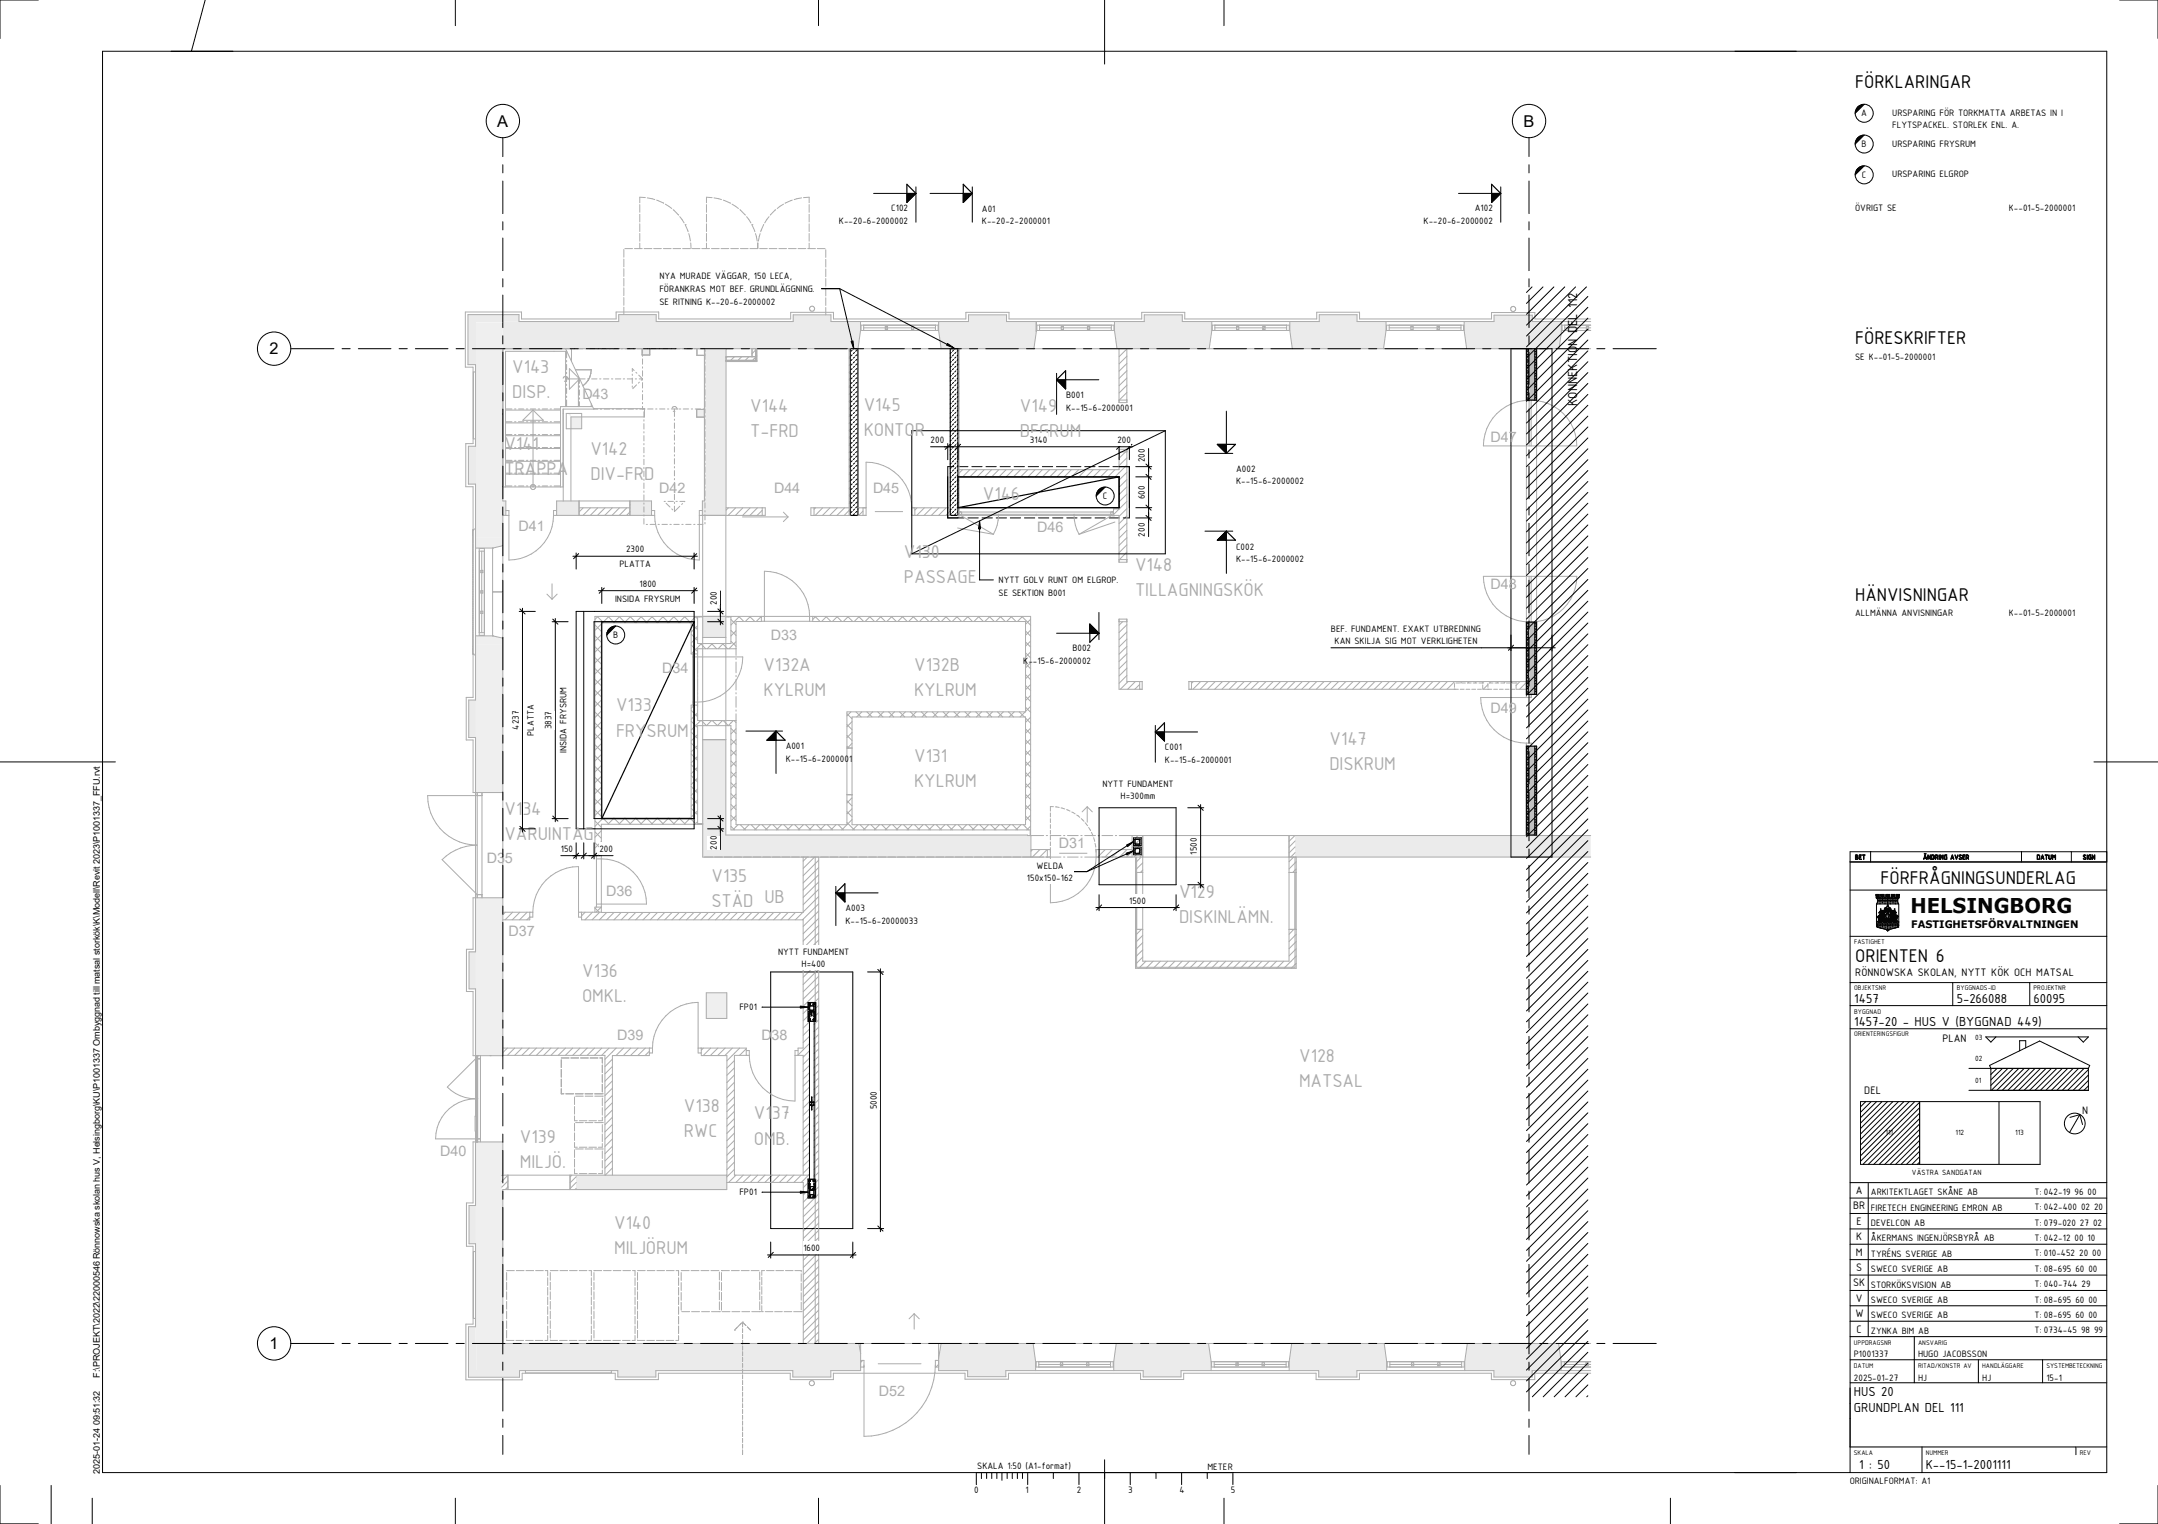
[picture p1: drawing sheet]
<svg xmlns="http://www.w3.org/2000/svg" width="841mm" height="594mm" viewBox="0 0 841 594" stroke-linecap="round" stroke-linejoin="round" font-family="sans-serif">
<defs><g id="words">
<text font-size="8" x="744.6" y="355.9">HELSINGBORG</text>
<g font-size="7.8">
<text x="723" y="34.2">FÖRKLARINGAR</text>
<text x="723" y="134.2">FÖRESKRIFTER</text>
<text x="723" y="234.2">HÄNVISNINGAR</text>
<text x="732.9" y="344.6">FÖRFRÅGNINGSUNDERLAG</text>
<text x="723.1" y="374.8">ORIENTEN 6</text>
</g>
<g font-size="7.8" fill="#ababab">
<text x="199.6" y="145.4">V143</text>
<text x="199.6" y="155.2">DISP.</text>
<text x="292.4" y="160.5">V144</text>
<text x="336.6" y="160.4">V145</text>
<text x="397.5" y="160.5">V149</text>
<text x="292.4" y="170.3">T-FRD</text>
<text x="336.6" y="170.1">KONTOR</text>
<text x="397.5" y="170.3">DEGRUM</text>
<text x="196.6" y="175.5">V141</text>
<text x="230.1" y="177.3">V142</text>
<text x="196.6" y="185.3">TRAPPA</text>
<text x="230.1" y="187.1">DIV-FRD</text>
<text x="383" y="194.9">V146</text>
<text x="352.3" y="217.5">V130</text>
<text x="352.3" y="227.3">PASSAGE</text>
<text x="442.3" y="222.5">V148</text>
<text x="442.3" y="232.2">TILLAGNINGSKÖK</text>
<text x="297.6" y="261.5">V132A</text>
<text x="356.2" y="261.5">V132B</text>
<text x="297.6" y="271.3">KYLRUM</text>
<text x="356.2" y="271.3">KYLRUM</text>
<text x="240.1" y="277.3">V133</text>
<text x="240.1" y="287.1">FRYSRUM</text>
<text x="518.1" y="290.2">V147</text>
<text x="356.2" y="297.1">V131</text>
<text x="518.1" y="300">DISKRUM</text>
<text x="356.2" y="306.9">KYLRUM</text>
<text x="196.6" y="317.5">V134</text>
<text x="196.6" y="327.3">VARUINTAG</text>
<text x="277.2" y="343.7">V135</text>
<text x="277.2" y="353.4">STÄD UB</text>
<text x="459.5" y="350.1">V129</text>
<text x="459.5" y="359.8">DISKINLÄMN.</text>
<text x="226.9" y="380.7">V136</text>
<text x="226.9" y="390.4">OMKL.</text>
<text x="506.3" y="413.9">V128</text>
<text x="506.3" y="423.7">MATSAL</text>
<text x="266.5" y="433.5">V138</text>
<text x="293.8" y="436.4">V137</text>
<text x="266.5" y="443.2">RWC</text>
<text x="202.6" y="445.4">V139</text>
<text x="293.8" y="446.2">OMB.</text>
<text x="202.6" y="455.2">MILJÖ.</text>
<text x="239.3" y="479">V140</text>
<text x="239.3" y="488.8">MILJÖRUM</text>
</g>
<g font-size="6.3">
<text x="193.8" y="49.3">A</text>
<text x="593.7" y="49.3">B</text>
<text x="105" y="138.1">2</text>
<text x="105" y="525.9">1</text>
</g>
<g font-size="5.6" fill="#ababab">
<text x="226.9" y="155.7">D43</text>
<text x="580.9" y="172.5">D47</text>
<text x="256.9" y="192.3">D42</text>
<text x="301.7" y="192.3">D44</text>
<text x="340.2" y="192.3">D45</text>
<text x="202.1" y="206.9">D41</text>
<text x="404.2" y="207.4">D46</text>
<text x="580.9" y="229.7">D48</text>
<text x="300.4" y="249.4">D33</text>
<text x="258.1" y="262.5">D34</text>
<text x="580.9" y="278">D49</text>
<text x="412.7" y="330.6">D31</text>
<text x="189.7" y="336.4">D35</text>
<text x="236.3" y="349.2">D36</text>
<text x="198.2" y="365">D37</text>
<text x="240.5" y="405.4">D39</text>
<text x="296.7" y="405.4">D38</text>
<text x="171.5" y="450.5">D40</text>
<text x="342.5" y="544.3">D52</text>
</g>
<g font-size="5.5">
<text x="614.6" y="158.3" transform="rotate(-90 614.6 158.3)">KONNEKTION DEL 112</text>
<text x="722.6" y="391">1457</text>
<text x="762.6" y="391">5-266088</text>
<text x="792.5" y="391">60095</text>
<text x="722.6" y="400">1457-20 - HUS V (BYGGNAD 449)</text>
<text x="722.5" y="544.2">HUS 20</text>
<text x="722.5" y="550.3">GRUNDPLAN DEL 111</text>
<text x="724.6" y="572.6">1 : 50</text>
<text x="750.5" y="572.6">K--15-1-2001111</text>
</g>
<g font-size="4.6">
<text x="723.1" y="380.3">RÖNNOWSKA SKOLAN, NYTT KÖK OCH MATSAL</text>
<text x="757" y="406.1">PLAN</text>
<text x="726.6" y="426.6">DEL</text>
<text x="811.5" y="434.4">N</text>
<text x="723.2" y="465.4">A</text>
<text x="722.2" y="471.4">BR</text>
<text x="723.5" y="477.4">E</text>
<text x="723.3" y="483.4">K</text>
<text x="723.2" y="489.4">M</text>
<text x="723.3" y="495.4">S</text>
<text x="722.2" y="501.4">SK</text>
<text x="723.2" y="507.4">V</text>
<text x="723.1" y="513.4">W</text>
<text x="723.6" y="519.4">C</text>
</g>
<text font-size="4" x="744.9" y="361.6">FASTIGHETSFÖRVALTNINGEN</text>
<g font-size="3.9">
<text x="725.4" y="45.3">A</text>
<text x="737.4" y="45.2">URSPARING FÖR TORKMATTA ARBETAS IN I</text>
<text x="737.4" y="50.1">FLYTSPACKEL. STORLEK ENL. A.</text>
<text x="725.5" y="57.4">B</text>
<text x="737.4" y="57.2">URSPARING FRYSRUM</text>
<text x="725.6" y="69.3">C</text>
<text x="737.4" y="69.2">URSPARING ELGROP</text>
<text x="347.3" y="82.4">C102</text>
<text x="382.7" y="82.6">A01</text>
<text x="574.8" y="82.4">A102</text>
<text x="723" y="82.3">ÖVRIGT SE</text>
<text x="782.9" y="82.3">K--01-5-2000001</text>
<text x="326.9" y="87.3">K--20-6-2000002</text>
<text x="382.7" y="87.5">K--20-2-2000001</text>
<text x="554.8" y="87.3">K--20-6-2000002</text>
<text x="257" y="108.9">NYA MURADE VÄGGAR, 150 LECA,</text>
<text x="257" y="113.8">FÖRANKRAS MOT BEF. GRUNDLÄGGNING.</text>
<text x="257" y="118.7">SE RITNING K--20-6-2000002</text>
<text x="723" y="140.2">SE K--01-5-2000001</text>
<text x="415.5" y="155.2">B001</text>
<text x="415.5" y="160.1">K--15-6-2000001</text>
<text x="362.7" y="172.7">200</text>
<text x="401.4" y="172.7">3140</text>
<text x="435.5" y="172.7">200</text>
<text x="446.2" y="180.2" transform="rotate(-90 446.2 180.2)">200</text>
<text x="481.7" y="183.9">A002</text>
<text x="481.7" y="188.8">K--15-6-2000002</text>
<text x="429.8" y="194.6">C</text>
<text x="446.2" y="194.6" transform="rotate(-90 446.2 194.6)">600</text>
<text x="446.2" y="209.2" transform="rotate(-90 446.2 209.2)">200</text>
<text x="244" y="215.3">2300</text>
<text x="481.7" y="214.2">C002</text>
<text x="241.4" y="221.1">PLATTA</text>
<text x="481.7" y="219.1">K--15-6-2000002</text>
<text x="389.2" y="227.2">NYTT GOLV RUNT OM ELGROP.</text>
<text x="249.3" y="228.7">1800</text>
<text x="389.2" y="232.2">SE SEKTION B001</text>
<text x="239.7" y="234.5">INSIDA FRYSRUM</text>
<text x="279.3" y="235.7" transform="rotate(-90 279.3 235.7)">200</text>
<text x="723" y="240.2">ALLMÄNNA ANVISNINGAR</text>
<text x="782.9" y="240.2">K--01-5-2000001</text>
<text x="239" y="248.8">B</text>
<text x="518.7" y="246.2">BEF. FUNDAMENT. EXAKT UTBREDNING</text>
<text x="520.1" y="251">KAN SKILJA SIG MOT VERKLIGHETEN</text>
<text x="417.9" y="253.8">B002</text>
<text x="398.8" y="258.7">K--15-6-2000002</text>
<text x="202.2" y="284.4" transform="rotate(-90 202.2 284.4)">4237</text>
<text x="208" y="286.9" transform="rotate(-90 208 286.9)">PLATTA</text>
<text x="215" y="284.3" transform="rotate(-90 215 284.3)">3837</text>
<text x="220.8" y="293.5" transform="rotate(-90 220.8 293.5)">INSIDA FRYSRUM</text>
<text x="306.2" y="292.1">A001</text>
<text x="454" y="292.4">C001</text>
<text x="306.2" y="297.1">K--15-6-2000001</text>
<text x="454" y="297.3">K--15-6-2000001</text>
<text x="429.6" y="306.6">NYTT FUNDAMENT</text>
<text x="436.7" y="311.5">H=300mm</text>
<text x="218.6" y="332">150</text>
<text x="233.6" y="332">200</text>
<text x="279.3" y="331.2" transform="rotate(-90 279.3 331.2)">200</text>
<text x="466.5" y="333.2" transform="rotate(-90 466.5 333.2)">1500</text>
<text x="404" y="338.6">WELDA</text>
<text x="400.2" y="343.5">150x150-162</text>
<text x="440.1" y="352.3">1500</text>
<text x="329.5" y="355.2">A003</text>
<text x="329.5" y="360.1">K--15-6-20000033</text>
<text x="303.2" y="372.2">NYTT FUNDAMENT</text>
<text x="312.4" y="377.1">H=400</text>
<text x="288.2" y="393.7">FP01</text>
<text x="341.7" y="432.4" transform="rotate(-90 341.7 432.4)">5000</text>
<text x="288.2" y="465.9">FP01</text>
<text x="729.1" y="465.7">ARKITEKTLAGET SKÅNE AB</text>
<text x="792.9" y="465.8">T: 042-19 96 00</text>
<text x="729.1" y="471.9">FIRETECH ENGINEERING EMRON AB</text>
<text x="792.9" y="471.8">T: 042-400 02 20</text>
<text x="729.1" y="477.9">DEVELCON AB</text>
<text x="792.9" y="477.8">T: 079-020 27 02</text>
<text x="729.1" y="484">ÅKERMANS INGENJÖRSBYRÅ AB</text>
<text x="792.9" y="483.8">T: 042-12 00 10</text>
<text x="313.1" y="487.7">1600</text>
<text x="729.1" y="489.9">TYRÉNS SVERIGE AB</text>
<text x="792.9" y="489.8">T: 010-452 20 00</text>
<text x="729.1" y="495.9">SWECO SVERIGE AB</text>
<text x="792.9" y="495.8">T: 08-695 60 00</text>
<text x="729.1" y="501.9">STORKÖKSVISION AB</text>
<text x="792.9" y="501.8">T: 040-744 29</text>
<text x="729.1" y="508">SWECO SVERIGE AB</text>
<text x="792.9" y="507.8">T: 08-695 60 00</text>
<text x="729.1" y="513.9">SWECO SVERIGE AB</text>
<text x="792.9" y="513.8">T: 08-695 60 00</text>
<text x="729.1" y="519.9">ZYNKA BIM AB</text>
<text x="792.9" y="519.8">T: 0734-45 98 99</text>
<text x="722.5" y="529.2">P1001337</text>
<text x="747.5" y="529.2">HUGO JACOBSSON</text>
<text x="722.5" y="538.1">2025-01-27</text>
<text x="747.5" y="538.1">HJ</text>
<text x="772.5" y="538.1">HJ</text>
<text x="797.5" y="538.1">15-1</text>
<text x="380.9" y="572.6">SKALA 1:50 (A1-format)</text>
<text x="470.6" y="573">METER</text>
<text x="720.9" y="578.4">ORIGINALFORMAT: A1</text>
<text x="379.6" y="582">0</text>
<text x="399.6" y="582">1</text>
<text x="419.7" y="582">2</text>
<text x="439.6" y="582">3</text>
<text x="459.7" y="582">4</text>
<text x="479.6" y="582">5</text>
</g>
<g font-size="3.5">
<text x="38.9" y="537" transform="rotate(-90 38.9 537)">F:\PROJEKT\2022\22000546 Rönnowska skolan hus V, Helsingborg\KU\P1001337 Ombyggnad till matsal storkök\K\Modell\Revit 2023\P1001337_FFU.rvt</text>
<text x="38.9" y="574.5" transform="rotate(-90 38.9 574.5)">2025-01-24 09:51:32</text>
</g>
<g font-size="3.2">
<text x="769.7" y="405.5">03</text>
<text x="769.7" y="413.4">02</text>
<text x="769.7" y="422">01</text>
<text x="734.8" y="442.6">111</text>
<text x="762.1" y="442.6">112</text>
<text x="785.4" y="442.6">113</text>
<text x="745.1" y="458">VÄSTRA SANDGATAN</text>
</g>
<g font-size="2.8">
<text x="722.9" y="335">BET</text>
<text x="749.5" y="335">ÄNDRING AVSER</text>
<text x="793.7" y="335">DATUM</text>
<text x="811.7" y="335">SIGN</text>
<text x="722.6" y="368">FASTIGHET</text>
<text x="722.6" y="386">OBJEKTSNR</text>
<text x="762.6" y="386">BYGGNADS-ID</text>
<text x="792.5" y="386">PROJEKTNR</text>
<text x="722.6" y="395.2">BYGGNAD</text>
<text x="722.6" y="404">ORIENTERINGSFIGUR</text>
<text x="722.5" y="524.3">UPPDRAGSNR</text>
<text x="747.5" y="524.3">ANSVARIG</text>
<text x="722.5" y="533.2">DATUM</text>
<text x="747.5" y="533.2">RITAD/KONSTR AV</text>
<text x="772.5" y="533.2">HANDLÄGGARE</text>
<text x="797.5" y="533.2">SYSTEMBETECKNING</text>
<text x="722.5" y="567.2">SKALA</text>
<text x="750.5" y="567.2">NUMMER</text>
<text x="810.5" y="567.2">REV</text>
</g>
</g></defs>
<path d="M224.6 458.1h58.7v5.6h-58.7z" fill="#ebebeb"/>
<path d="M403.9 125.4v3.8" fill="none" stroke="#ebebeb" stroke-width=".39"/>
<g fill="#ebebeb">
<path d="M273.9 240.3h9v85.2h-9z"/>
<path d="M185.6 534.3h16.9v2.6h-16.9z"/>
<path d="M445.5 534.3h14.8v2.4h-14.8z"/>
<path d="M182.8 469.9h2.5v14.9h-2.5z"/>
</g>
<path d="M608.5 125.4v4.1" fill="none" stroke="#ebebeb" stroke-width=".39"/>
<g fill="#ebebeb">
<path d="M274.5 135.9h8.5v65h-8.5z"/>
<path d="M182.8 371.1h2.5v14.4h-2.5z"/>
<path d="M182.7 272.9h2.6v14.6h-2.6z"/>
<path d="M377.4 122.7h14.9v2.7h-14.9z"/>
<path d="M309.1 122.7h14.7v2.7h-14.7z"/>
</g>
<path d="M275.3 387h8v10h-8z" fill="#efefef"/>
<g fill="#ebebeb">
<path d="M240.8 534.3h14.8v2.5h-14.8z"/>
<path d="M309 534.3h14.8v2.5h-14.8z"/>
<path d="M513.9 534.3h14.9v2.5h-14.9z"/>
<path d="M445.9 122.7h14.9v2.7h-14.9z"/>
<path d="M241.1 122.6h14.6v2.8h-14.6z"/>
</g>
<path d="M245.5 195.3v5.6M594.9 325.6h3.9" fill="none" stroke="#ebebeb" stroke-width=".39"/>
<path d="M273.9 325.5h126.5v8.6h-126.5z" fill="#ebebeb"/>
<g fill="#efefef">
<path d="M185.3 125.6h10.7v398.1h-10.7z"/>
<path d="M185.3 209.6h10.7v41.8h-10.7z"/>
</g>
<g fill="#ebebeb">
<path d="M196 125.4h412.5v10.5h-412.5z"/>
<path d="M182.6 517.2h3v19.7h-3z"/>
<path d="M182.5 173.9h2.8v14.8h-2.8z"/>
<path d="M582.3 122.9h14.9v2.5h-14.9z"/>
<path d="M514.1 122.7h14.8v2.7h-14.8z"/>
<path d="M185.3 122.6h17v3h-17z"/>
</g>
<path d="M271.5 159.6h3v3h-3z" fill="#efefef"/>
<g fill="#ebebeb">
<path d="M400.4 325.7h219.5v8.4h-219.5z"/>
<path d="M196 195.3h78.5v5.6h-78.5z"/>
</g>
<path d="M221.3 161.2h5.4v5.9h-5.4z" fill="#efefef"/>
<g fill="#ebebeb">
<path d="M185.6 523.7h422.8v10.6h-422.8z"/>
<path d="M182.4 122.6h2.9v19.6h-2.9z"/>
<path d="M377.1 534.3h14.9v2.4h-14.9z"/>
<path d="M582.2 534.3h14.9v2.5h-14.9z"/>
</g>
<path d="M250.2 135.9h3v2.5h-3z" fill="#efefef"/>
<path d="M331.1 135.9v65M373.5 135.9v65" fill="none" stroke="#ebebeb" stroke-width=".42"/>
<g fill="#fff">
<path d="M594.9 135.9h.7v189.6h-.7z"/>
<path d="M598.2 135.9h.6v189.6h-.6z"/>
</g>
<path d="M595.6 135.9h2.6v189.6h-2.6z" fill="#c1c1c1"/>
<g fill="none" stroke="#000" stroke-width=".39">
<path d="M332.1 136.5l-.4 .4M332.1 138.3l-.4 .4M332.7 135.9l-.1 .2M333 137.4l-.4 .4M333 139.2l-.4 .4M333.9 136.5l-.4 .4M333.9 138.3l-.4 .4M370.4 135.9l-.1 .1M370.8 137.4l-.5 .4M370.8 139.2l-.5 .4M371.6 136.5l-.4 .4M371.6 138.3l-.4 .4"/>
<path d="M372.2 135.9l-.1 .2M372.5 137.4l-.4 .4M372.5 139.2l-.4 .4M373.3 138.4l-.3 .3M373.3 136.6l-.3 .3M594.9 139.9l.7 .7M594.9 137.8l.7 .7M594.9 135.9h-6v198.2h16v-198.2h-6.1M595.1 135.9l.5 .5M595.6 136.6l-.7 .7M595.6 138.7l-.7 .7M598.2 136.8l.6 .7-.6 .8"/>
<path d="M598.2 139l.6 .7-.6 .7M598.4 135.9l-.2 .2M332.1 140.1l-.4 .4M332.1 141.9l-.4 .4M332.1 143.7l-.4 .4M332.1 145.5l-.4 .4M332.1 147.3l-.4 .4M332.1 149.1l-.4 .4M332.1 150.9l-.4 .4M332.1 152.7l-.4 .4M332.1 154.4l-.4 .5M332.1 156.3l-.4 .4"/>
<path d="M332.1 158l-.4 .5M332.1 159.9l-.4 .4M333 141l-.4 .4M333 142.8l-.4 .4M333 144.6l-.4 .4M333 146.4l-.4 .4M333 148.2l-.4 .4M333 149.9l-.4 .5M333 151.8l-.4 .4M333 153.5l-.4 .5M333 155.4l-.4 .4M333 157.1l-.4 .5"/>
<path d="M333 159l-.4 .4M333.9 140.1l-.4 .4M333.9 141.9l-.4 .4M333.9 143.7l-.4 .4M333.9 145.5l-.4 .4M333.9 147.3l-.4 .4M333.9 149.1l-.4 .4M333.9 150.9l-.4 .4M333.9 152.7l-.4 .4M333.9 154.4l-.4 .5M333.9 156.3l-.4 .4M333.9 158l-.4 .5"/>
<path d="M333.9 159.9l-.4 .4M370.8 141l-.5 .4M370.8 149.9l-.5 .5M370.8 153.5l-.5 .5M370.8 142.8l-.5 .4M370.8 144.6l-.5 .4M370.8 146.4l-.5 .4M370.8 148.2l-.5 .3M370.8 151.8l-.5 .3M370.8 155.4l-.5 .3M370.8 157.1l-.5 .4M370.8 159l-.5 .3"/>
<path d="M371.6 140.1l-.4 .4M371.6 141.9l-.4 .4M371.6 145.5l-.4 .4M371.6 149.1l-.4 .4M371.6 152.7l-.4 .4M371.6 154.4l-.4 .5M371.6 158l-.4 .5M371.6 143.7l-.4 .4M371.6 147.3l-.4 .4M371.6 150.9l-.4 .4M371.6 156.3l-.4 .4M371.6 159.9l-.4 .4"/>
<path d="M372.5 141l-.4 .4M372.5 144.6l-.4 .4M372.5 148.2l-.4 .4M372.5 153.5l-.4 .5M372.5 157.1l-.4 .5M372.5 142.8l-.4 .4M372.5 146.4l-.4 .4M372.5 149.9l-.4 .5M372.5 151.8l-.4 .4M372.5 155.4l-.4 .4M372.5 159l-.4 .4M373.3 142l-.3 .3"/>
<path d="M373.3 143.8l-.3 .3M373.3 147.4l-.3 .3M373.3 151l-.3 .3M373.3 156.3l-.3 .4M373.3 140.2l-.3 .3M373.3 145.5l-.3 .4M373.3 149.1l-.3 .4M373.3 152.7l-.3 .4M373.3 154.6l-.3 .3M373.3 158.1l-.3 .4M373.3 159.9l-.3 .4M594.9 154.8l.7 .6"/>
<path d="M594.9 152.7l.7 .6M594.9 150.5l.7 .7M594.9 148.4l.7 .7M594.9 146.3l.7 .7M594.9 144.1l.7 .8M594.9 142l.7 .7M595.6 140.8l-.7 .8M595.6 143l-.7 .7M595.6 145.1l-.7 .7M595.6 147.2l-.7 .7M595.6 149.4l-.7 .6M595.6 151.5l-.7 .6"/>
<path d="M595.6 153.6l-.7 .7M595.6 155.7l-.3 .3M598.2 141.1l.6 .7-.6 .7M598.2 143.2l.6 .7-.6 .7M598.2 145.3l.6 .8-.6 .6M598.2 147.4l.6 .8-.6 .6M598.2 149.6l.6 .7-.6 .7M598.2 151.7l.6 .7-.6 .7M598.2 153.8l.6 .7-.6 .7M598.2 155.9v.1M332.1 161.6l-.4 .5M332.1 163.5l-.4 .4"/>
<path d="M332.1 165.2l-.4 .5M332.1 167l-.4 .5M332.1 168.8l-.4 .5M332.1 170.6l-.4 .5M332.1 172.4l-.4 .4M332.1 174.2l-.4 .5M332.1 176l-.4 .4M332.1 177.8l-.4 .5M332.1 179.6l-.4 .4M333 160.7l-.4 .5M333 162.5l-.4 .5M333 164.3l-.4 .5"/>
<path d="M333 166.1l-.4 .5M333 167.9l-.4 .5M333 169.7l-.4 .5M333 171.5l-.4 .5M333 173.3l-.4 .5M333 175.1l-.4 .5M333 176.9l-.4 .4M333 178.7l-.4 .5M333.9 161.6l-.4 .5M333.9 163.5l-.4 .4M333.9 165.2l-.4 .5M333.9 167l-.4 .5"/>
<path d="M333.9 168.8l-.4 .5M333.9 170.6l-.4 .5M333.9 172.4l-.4 .4M333.9 174.2l-.4 .5M333.9 176l-.4 .4M333.9 177.8l-.4 .5M333.9 179.6l-.4 .4M370.8 160.7l-.5 .4M370.8 162.5l-.5 .4M370.8 164.3l-.5 .4M370.8 166.1l-.5 .4M370.8 167.9l-.5 .4"/>
<path d="M370.8 169.7l-.5 .4M370.8 171.5l-.5 .4M370.8 173.3l-.5 .4M370.8 175.1l-.5 .4M370.8 176.9l-.5 .4M370.8 178.7l-.5 .4M371.6 161.6l-.4 .5M371.6 163.5l-.4 .4M371.6 165.2l-.4 .5M371.6 167l-.4 .5M371.6 168.8l-.4 .5M371.6 170.6l-.4 .5"/>
<path d="M371.6 172.4l-.4 .4M371.6 174.2l-.4 .5M371.6 176l-.4 .4M371.6 177.8l-.4 .5M371.6 179.6l-.4 .4M372.5 160.7l-.4 .5M372.5 162.5l-.4 .5M372.5 164.3l-.4 .5M372.5 166.1l-.4 .5M372.5 167.9l-.4 .5M372.5 169.7l-.4 .5M372.5 171.5l-.4 .5"/>
<path d="M372.5 173.3l-.4 .5M372.5 175.1l-.4 .5M372.5 176.9l-.4 .4M372.5 178.7l-.4 .5M373.3 161.7l-.3 .4M373.3 163.5l-.3 .4M373.3 165.3l-.3 .4M373.3 167.1l-.3 .4M373.3 168.9l-.3 .4M373.3 170.7l-.3 .4M373.3 172.5l-.3 .3M373.3 174.3l-.3 .4"/>
<path d="M373.3 176.1l-.3 .3M373.3 177.9l-.3 .4M373.3 179.7l-.3 .3M454.2 167.9h-98.9v48M454.2 167.9v48h-98.9M454.2 167.9l-98.9 48M332.1 181.4l-.4 .5M332.1 183.2l-.4 .4M332.1 185l-.4 .4M332.1 186.8l-.4 .4M332.1 188.6l-.4 .4M332.1 190.4l-.4 .4"/>
<path d="M332.1 192.2l-.4 .4M332.1 194l-.4 .4M332.1 195.7l-.4 .5M332.1 197.6l-.4 .4M332.1 199.3l-.4 .5M333 180.5l-.4 .4M333 182.3l-.4 .5M333 184.1l-.4 .4M333 185.9l-.4 .5M333 187.7l-.4 .4M333 189.5l-.4 .4M333 191.3l-.4 .4"/>
<path d="M333 193.1l-.4 .4M333 194.9l-.4 .4M333 196.7l-.4 .4M333 198.5l-.4 .4M333.9 181.4l-.4 .5M333.9 183.2l-.4 .4M333.9 185l-.4 .4M333.9 186.8l-.4 .4M333.9 188.6l-.4 .4M333.9 190.4l-.4 .4M333.9 192.2l-.4 .4M333.9 194l-.4 .4"/>
<path d="M333.9 195.7l-.4 .5M333.9 197.6l-.4 .4M333.9 199.3l-.4 .5M370.8 180.5l-.5 .4M370.8 182.3l-.5 .4M370.8 184.1l-.5 .4M370.8 185.9l-.5 .4M370.8 187.7l-.5 .4M370.8 189.5l-.5 .4M370.8 191.3l-.5 .4M370.8 193.1l-.5 .4M370.8 194.9l-.5 .3"/>
<path d="M370.8 196.7l-.5 .4M370.8 198.5l-.5 .3M371.6 181.4l-.4 .5M371.6 183.2l-.4 .4M371.6 185l-.4 .4M371.6 186.8l-.4 .4M371.6 188.6l-.4 .4M371.6 190.4l-.4 .4M371.6 192.2l-.4 .4M371.6 194l-.4 .4M371.6 195.7l-.4 .5M371.6 197.6l-.4 .4"/>
<path d="M371.6 199.3l-.4 .5M371.7 181.9h-2.3v20h6.4M372.5 180.5l-.4 .4M372.5 182.3l-.4 .5M372.5 184.1l-.4 .4M372.5 185.9l-.4 .5M372.5 187.7l-.4 .4M372.5 189.5l-.4 .4M372.5 191.3l-.4 .4M372.5 193.1l-.4 .4M372.5 194.9l-.4 .4M372.5 196.7l-.4 .4"/>
<path d="M372.5 198.5l-.4 .4M373.3 181.9h3.9M373.3 181.5l-.3 .4M373.3 183.3l-.3 .3M373.3 185.1l-.3 .3M373.3 186.9l-.3 .3M373.3 188.7l-.3 .3M373.3 190.5l-.3 .3M373.3 192.3l-.3 .3M373.3 194.1l-.3 .3M373.3 195.8l-.3 .4M373.3 197.7l-.3 .3"/>
<path d="M373.3 199.4l-.3 .4M373.3 185.9h62.9v12h-62.9M378.8 181.9h3.9M384.3 181.9h3.9M389.8 181.9h3.9M395.2 181.9h4M400.7 181.9h4M406.2 181.9h4.1M411.7 181.9h4.1M417.2 181.9h4.1M422.7 181.9h4.1M428.2 181.9h4.1"/>
<path d="M433.7 181.9h6.4v20h-2.3M333 200.2l-.4 .5M370.8 200.2l-.5 .5M372.5 200.2l-.4 .5M377.2 201.9h4.1M382.7 201.9h4.1M388.2 201.9h4.1M393.7 201.9h4.1M399.2 201.9h4.1M404.7 201.9h4M410.3 201.9h3.9M415.8 201.9h3.9"/>
<path d="M421.3 201.9h3.9M426.8 201.9h3.9M432.3 201.9h3.9M224.5 238.3h46v84.8h-46zM227.5 238.3v84.8M270.5 242.4h-39v76.7h39M594.9 258.7l.7 .7M594.9 256.6l.7 .7M594.9 254.5l.7 .7M594.9 252.3l.7 .7M594.9 250.2l.7 .7M594.9 248.1l.7 .7"/>
<path d="M594.9 246l.7 .7M594.9 243.8l.7 .8M595.6 242.7l-.7 .7M595.6 244.8l-.7 .7M595.6 246.9l-.7 .8M595.6 249l-.7 .8M595.6 251.2l-.7 .7M595.6 253.3l-.7 .7M595.6 255.4l-.7 .7M595.6 257.6l-.7 .6M595.6 259.7l-.7 .7M598.2 242.9l.6 .7-.6 .7"/>
<path d="M598.2 245l.6 .7-.6 .8M598.2 247.1l.6 .8-.6 .7M598.2 249.3l.6 .7-.6 .7M598.2 251.4l.6 .7-.6 .7M598.2 255.7l.6 .7-.6 .6M598.2 257.8l.6 .7-.6 .7M598.2 259.9l.6 .7-.6 .7M598.2 253.5l.6 .7M598.8 254.3l-.6 .6M594.9 269.3l.7 .7M594.9 267.2l.7 .7M594.9 265.1l.7 .7"/>
<path d="M594.9 262.9l.7 .8M594.9 260.8l.7 .7M595.6 261.8l-.7 .7M595.6 263.9l-.7 .7M595.6 266l-.7 .7M595.6 268.1l-.7 .8M595.6 270.3l-.4 .4M598.2 262l.6 .7-.6 .7M598.2 264.1l.6 .7-.6 .8M598.2 266.2l.6 .8-.6 .7M598.2 268.4l.6 .7-.6 .7M598.2 270.5l.1 .2"/>
<path d="M594.9 299l.7 .7M594.9 296.9l.7 .7M594.9 294.8l.7 .7M594.9 292.7l.7 .7M595.2 290.9l.4 .4M595.6 291.5l-.7 .7M595.6 293.6l-.7 .7M595.6 295.7l-.7 .7M595.6 297.9l-.7 .6M595.6 300l-.7 .7M598.2 293.8l.6 .7-.6 .7M598.2 296l.6 .7-.6 .6"/>
<path d="M598.2 298.1l.6 .7-.6 .7M598.2 291.7l.6 .7M598.3 290.9l-.1 .1M598.8 292.4l-.6 .7M428.3 314.9h30v30h-30zM594.9 318.1l.7 .7M594.9 316l.7 .7M594.9 313.9l.7 .7M594.9 311.7l.7 .8M594.9 309.6l.7 .7M594.9 307.5l.7 .7M594.9 305.4l.7 .7"/>
<path d="M594.9 303.3l.7 .7M594.9 301.2l.7 .6M595.6 302.1l-.7 .7M595.6 304.2l-.7 .7M595.6 306.3l-.7 .7M595.6 308.4l-.7 .8M595.6 310.6l-.7 .7M595.6 312.7l-.7 .7M595.6 314.8l-.7 .7M595.6 316.9l-.7 .7M595.6 319.1l-.7 .6M598.2 300.2l.6 .7-.6 .7"/>
<path d="M598.2 302.3l.6 .7-.6 .7M598.2 304.5l.6 .6-.6 .8M598.2 306.6l.6 .7-.6 .7M598.2 310.8l.6 .7-.6 .7M598.2 312.9l.6 .7-.6 .7M598.2 315l.6 .8-.6 .6M598.2 317.2l.6 .7-.6 .7M598.2 319.3l.6 .7-.6 .7M598.2 308.7l.6 .7M598.8 309.4l-.6 .7M441.7 326.6h3.1v3h-3.1zM441.7 330.2h3.1v3h-3.1z"/>
<path d="M442.3 330.8h1.9v1.9h-1.9zM442.3 327.2h1.9v1.8h-1.9zM442.4 330.8l1.8 .1-.1 1.7h-1.7zM442.4 327.2l1.8 .1-.1 1.7h-1.7zM594.9 324.5l.7 .7M594.9 322.4l.7 .6M594.9 320.3l.7 .6M595.6 321.2l-.7 .7M595.6 323.3l-.7 .7M595.6 325.4l-.1 .1M598.2 321.4l.6 .7-.6 .7M598.2 323.6l.6 .6-.6 .8"/>
<path d="M300.4 378.9h32v100h-32zM314.9 390.8h3v7.3h-3zM315.1 396.1h.1M315.1 396.2h.1M315.1 395.1h.1M315.1 395.3h.1M315.1 395.4h.1M315.1 396h.1M315.1 396.3h.1M315.1 395.4h.3M315.2 395.1l-.1 3M315.2 396.1h.2"/>
<path d="M315.2 395.2h.2M315.3 397.5l.2 .3 .4-.3M315.3 391.3l.5-.1v.4l-.3 .2zM315.3 394.5v.1M315.3 397.4l.2-.2 .3 .2M315.3 394.6h.5M315.3 397.4v.1M315.3 394.3l.3-.1 .2 .4-.2 .2zM315.3 397.3l.3-.1 .2 .4-.3 .1zM315.4 391.7h.1M315.4 395.9h.1M315.4 396.4h.1"/>
<path d="M315.4 395h.1M315.4 395.5h.1M315.4 394.4l.2-.2 .2 .3M315.4 397.6h.2M315.4 394.5l.2 .1M315.4 395v.5M315.4 395.9l-.2 .5 .2-.1M315.4 391.5l.1 .1M315.4 394.2v.1M315.5 397.6h.1M315.5 397.4h.1M315.5 394.5h.1"/>
<path d="M315.5 394.4h.1M315.5 394.3v69.4M315.5 394.5l.1 .1M315.5 397.6h.2M315.5 397.3h.2M315.5 394.6h.2M315.5 394.3h.2M315.5 395.9v.5M315.5 395h-.3v.5h.3M315.5 391.5h.2M315.5 391.6h.1M315.6 392.1h1.6v1.7h-1.6z"/>
<path d="M315.6 397.3l-.2 .1M315.6 394.3h-.1M315.6 391.3l-.1 .2M315.6 392.2h1.6v1.5h-1.6zM315.6 397.6h.1M315.6 397.3h.1M315.6 397.3l-.1 .1M315.6 394.3h.1M315.6 394.3l-.1 .1M315.6 391.3l.1 .1M315.6 391.3h.1M315.6 394.3v.3"/>
<path d="M315.6 397.3v.3M315.6 391.6h.1M315.7 394.5l-.1 .1M315.7 391.3l-.3 .1M315.7 391.3v.1M315.7 391.4l-.2 .2M315.7 394.5v.1M315.8 391.3l-.2 .5-.3-.2M315.8 391.3h-.5v.3M315.8 394.5v.1M315.8 397.6h.1M315.8 397.4l.1 .1"/>
<path d="M316.3 393.9v2.2M316.3 395.9h.1M316.4 393.9v2.2M316.9 391.3v.3M316.9 394.3v.3M316.9 397.3l.3 .4 .2-.1M316.9 397.4l.2 .4 .4-.2M316.9 394.6l.2 .2M316.9 394.4v.1M316.9 391.6v.1M316.9 394.6l.3 .2M316.9 391.2l.3 .6"/>
<path d="M316.9 391.7l.2 .1M317 391.5l.3 .1M317.1 397.6h.1M317.1 397.3h.1M317.1 394.6h.1M317.1 394.3h.1M317.1 391.6h.1M317.1 391.3h.1M317.1 391.5l.1-.2 .1 .2M317.1 394.5h.2M317.1 391.5h.2M317.1 391.3h.2"/>
<path d="M317.1 394.3l.2 69.4M317.1 397.3l.2 .1M317.1 397.2l-.2 .1M317.1 397.2l.4 .1M317.1 394.2l-.2 .1M317.1 394.2l.2 .2M317.1 391.2l.4 .1M317.2 394.3l-.1 .2M317.2 397.3v.3M317.2 397.3l.1 .1M317.2 394.3l.1 .1M317.2 397.2l.2 .1"/>
<path d="M317.2 397.2l-.3 .1M317.2 394.2l-.3 .1M317.2 391.2l.2 .1M317.2 391.2l-.3 .1M317.2 394.2l.2 .1M317.2 397.3h.1M317.2 394.3h.1M317.3 397.6h.1M317.3 397.4h.1M317.3 394.5h.1M317.3 394.4h.1M317.3 397.6h-.1"/>
<path d="M317.3 397.6h-.2M317.3 395.9h.1M317.3 396.4h.1M317.3 395.5h.1M317.3 395h.1M317.3 394.5l-.1 .1M317.3 396.3h.4M317.3 395.1h.4v.3l-.4 .1M317.3 395.4h.4M317.3 396.1h.4M317.3 395.9h.4v.5h-.4M317.3 395.2h.4"/>
<path d="M317.3 391.5v.1M317.3 391.7l-.2 .1M317.3 394.2l.1 .1M317.4 391.7h-.1M317.4 394.6l-.2 .2M317.4 391.6l-.2 .2M317.5 394.3l-2-.1-.2 .3M317.5 394.6l-.4 .2M317.5 391.3l-.1 .4M317.5 394.3v.3M317.5 397.3l-.1 .3M317.9 390.9h-2.8v2.8"/>
<path d="M315.5 429.7h.1M315.5 429.7l.8-.1v3l.1-3 .9 .1M315.5 430.8l.1 .1M315.5 430.8h.8M315.6 430.7h.1M315.6 429.7h.1M315.6 430.8h.1M316.3 429.7l-.7-.1v1.2M316.3 427.7l.1 1.6zM316.3 431.4h.1M316.3 432.6h.1M316.3 428.9h.1"/>
<path d="M316.3 427.7h.1M316.4 430.8h.8M317.1 429.7h.1M317.1 430.8h.1M317.2 429.7h.1M317.2 429.7v1.1M317.2 429.6l-.8 .1M317.3 429.7h.1M317.3 430.8l-.1 .1M314.9 459.6h3v7.4h-3zM315.1 461.7h.1M315.1 461.6h.1"/>
<path d="M315.1 462.6h.1M315.1 462.5h.1M315.1 462.4h.1M315.1 462.7h.1M315.1 461.5v.3M315.1 462.4v.3M315.1 461.5h.1M315.2 462.6h2.5M315.3 462.6v-2.8h2.5v2.8M315.3 464.1v2.8h2.5v-2.8M315.3 463.3l.2-.3 .4 .3M315.3 466.3v.1"/>
<path d="M315.3 463.3v.1M315.3 463.4l.2 .2M315.3 466.2l.3-.2 .2 .5h-.5v-.3M315.3 466.3h.1M315.3 463.2l.3-.2 .2 .5h-.3zM315.3 460.2h.5M315.3 460.2v.3M315.4 460.1h.4M315.4 460.1l-.1 .1M315.4 461.4h.1M315.4 461.9h.1M315.4 462.3h.1"/>
<path d="M315.4 462.8h.1M315.4 462.7h.1M315.4 460.4l.2 .1M315.4 463.4h.1M315.4 463.6h.2M315.4 461.4v.5M315.4 462.3v.5M315.4 466.4h.1M315.4 466.1h.1M315.4 461.7l-.3 .1M315.4 462.4h-.3M315.5 460.2h.1"/>
<path d="M315.5 460.4h.1M315.5 463.3h.1M315.5 463.7h.1M315.5 460.4l.1 .1M315.5 463.4l.1 .1M315.5 460.2h.2M315.5 460.5h.2M315.5 463.2h.2M315.5 463.4l.1 .2M315.5 466.4h.2M315.5 466.4l.1 .1M315.5 460.2h-.1"/>
<path d="M315.5 462.6h1.8M315.5 463.7l.1 .1M315.5 461.4h-.3v.5h.3M315.5 462.3h-.3v.5h.3M315.5 463.5h.1M315.5 466l.3 .3M315.6 464h1.6v1.7h-1.6zM315.6 460.2h-.1M315.6 463.2l-.2 .1M315.6 463.5h.1M315.6 463.7h.1M315.6 462.7h.1"/>
<path d="M315.6 462.6h.1M315.6 460.2h.1M315.6 463.2h.1M315.6 463.2l-.1 .1M315.6 464.1h1.6v1.5h-1.6zM315.6 463.8h.1M315.6 462.6v1.1M315.6 466.2h.1M315.6 466.5h.1M315.6 460.2v.3M315.6 463.2l.1 .2M315.6 466.2l.1 .1"/>
<path d="M315.6 466.2l-.2 .1M315.7 460.4l-.1 .1M315.7 463.4l-.1 .1M315.7 463.4h.1M315.7 466.3l-.2 .1M315.7 466.4h.1M315.7 466.3v.1M315.7 460.4v.1M315.8 460.2l-.2 .4-.3-.1M315.8 460.1l-.2 .5-.3-.4M315.8 460.4v.1M315.8 463.4v.1"/>
<path d="M315.8 466.4v.1M315.8 466.3h.1M315.9 463.3l-.3 .3M315.9 466.3l-.3 .3-.3-.1M316.3 463.8v.1M316.4 463.8v.1M316.9 460.2l.3 .4 .2-.1M316.9 463.2l.3 .4 .2-.1M316.9 466.2l.3 .4M316.9 460.2l.2 .4 .4-.1M316.9 463.3l.2 .3M316.9 466.3l.2 .3"/>
<path d="M316.9 460.1v.1M317 463.4h.1M317 466.3h.3M317 466.4h.1M317.1 460.2h.1M317.1 460.5h.1M317.1 463.2h.1M317.1 460.4h.2M317.1 463.4h.2M317.1 466.4h.2M317.1 462.6h.1M317.1 460.2h.2"/>
<path d="M317.1 463.2h.2M317.1 460l.3 .1M317.1 463h.2M317.1 463l-.2 .2M317.1 466l.2 .1M317.1 466.6h.1M317.1 466l-.2 .2M317.2 462.7h.1M317.2 463.7h.1M317.2 460.2h.1M317.2 460.2l-.1 .2M317.2 463.2v.3"/>
<path d="M317.2 463.2l.1 .1M317.2 460l.2 .2M317.2 460l-.3 .2M317.2 463l.2 .2M317.2 463l-.3 .2M317.2 463.8h-.1M317.2 462.6v1.1M317.2 466l.2 .5M317.2 466l-.3 .2M317.3 460.2h.1M317.3 460.4h.1M317.3 463.3h.1"/>
<path d="M317.3 463.7h.1M317.3 463.4h.1M317.3 463.4l-.2 .2M317.3 466.4h.1M317.3 463l.1 .1M317.3 463.7l-1.7 .1M317.3 461.4h.4v.4l-.4 .1M317.3 461.9h.1M317.3 461.4h.1M317.3 462.7h.1M317.3 462.8h.1M317.3 462.3h.1"/>
<path d="M317.3 466.3l-.2-.1 .2 .2M317.3 460.4l-.1 .1M317.3 466.3v.1M317.3 466.1h.1M317.3 462.4h.4v.3h-.4M317.3 461.7h.4M317.4 460.1l.1 .1M317.4 463.1l.1 .1M317.4 466.5l-.2 .1M317.5 463.5l-2 .1M317.5 460.2l-.1 .3M317.5 463.2l-.1 .3"/>
<path d="M317.5 466.5l-.2 .1"/>
<circle cx="196" cy="47.2" r="6.5"/>
</g>
<g fill="none" stroke="#ababab" stroke-width=".39">
<path d="M249.3 79.8v3M251.5 77l-2.2-.1v2.1M252.3 77.1l2.9 .7M255.9 78l2.8 1.2M259.3 79.6l2.5 1.7M275.3 79.8v3M277.5 77l-2.2-.1v2.1M278.3 77.1l2.9 .7M281.9 78l2.7 1.2M285.3 79.6l2.5 1.7M305.4 79.6l-2.5 1.7M306 79.2h.1"/>
<path d="M308.8 78l-2.8 1.2M312.4 77.1l-2.9 .7M313.1 77l2.2-.1v2.1M315.3 79.8v3M243.1 97.2v3M243.5 96.9h3M247.3 96.9h3M249.3 83.5v3M249.3 87.3v3M249.3 91v3M249.3 94.8v2.1M251 96.9h3"/>
<path d="M254.8 96.9h3M258.5 96.9h3M262.3 96.9h3M262.3 81.7l2.2 2.2M264.9 84.5l1.7 2.4M266 96.9h3M267 87.6h.1M267 87.6l1.2 2.7M268.4 91.1l.7 2.8M269.2 94.7l.1 2.2M269.8 96.9h3M273.5 96.9h3"/>
<path d="M275.3 83.5v3M275.3 87.3v3M275.3 91v3M275.3 94.8v2.1M277.3 96.9h3M281 96.9h3M284.8 96.9h3M288.4 81.7l2.1 2.2M288.5 96.9h3M291 84.5l1.7 2.4M292.3 96.9h3M293 87.6h.1"/>
<path d="M293 87.6l1.2 2.7M294.4 91.1l.7 2.9M295.2 94.7l.1 2.2M295.4 94.7l-.1 2.2M296 96.9h3M296.2 91.1l-.6 2.9M297.6 87.6h.1M297.6 87.6l-1.1 2.7M299.7 84.5l-1.7 2.4M299.8 96.9h3M302.3 81.7l-2.1 2.2M303.5 96.9h3"/>
<path d="M307.3 96.9h3M311 96.9h3M314.8 96.9h3M315.3 83.5v3M315.3 87.3v3M315.3 91v3M315.3 94.8v2.1M318.5 96.9h3M321.8 97.3v3M243.1 101v3M243.1 104.7v3M243.1 108.5v3"/>
<path d="M243.1 112.2v3M243.1 116v3M243.1 119.8v2.8M321.8 101.1v3M321.8 104.9v3M321.8 108.6v3M321.8 112.4v3M321.8 116.1v3M321.8 119.8v2.9M196 135.9v53.9h23.5v-30.3h13.5M220.4 136.9v21.6M220.4 135.9l11 23.6"/>
<path d="M220.8 136.9v2.6M220.9 136.9h-23.9v52.9M222.7 135.9v4.9M250.2 135.9v2.5h3v-2.5M250.4 135.9v1.5M250.4 138.3v.6M250.4 139.9v2.1M271.6 135.9v2.6h3v-2.6h-78.6v59.4h1.1v5.6M274.5 135.9v59.4h-.8v5.6M274.7 136.5v.5M274.7 138v2.1M283 139.1h11.5"/>
<path d="M283.4 139.1l-.4 .4M286.2 139.1l-1.9 1.8M289.1 139.1l-2 1.8M291.8 139.1l-1.8 1.8M293.1 135.9v3.2M294.5 135.9v4.6M294.7 135.9v4.8M294.9 136l-1.8 1.9M294.9 138.8l-2.1 2.1M294.9 135.9v5h-11.9M330.9 135.9v65M331.3 136.4l-.4 .3"/>
<path d="M331.3 139.2l-.4 .4M331.3 135.9h-48.3v65M335.4 125.4v3.4l-1.1 7.1h36M335.6 126.7h30v2.1h-30zM336.6 127.8h28M336.6 126.7v2.1M345 127.3h.9v1.1h-.9zM345.9 127.4l-.9 .9M355.3 127.3h.8v1.1h-.8zM364.6 126.7v2.1M365.8 125.4v3.4l1 7.1M373.3 135.9h221.6"/>
<path d="M373.8 139.2l-.5 .4M373.8 136.4l-.5 .4M373.8 135.9v65M403.9 125.4v3.8v-.4M403.9 126h.1M403.9 128.8v.1M403.9 125.4v3.4M403.9 128.8l-1 7.1M404.1 126.7h30v2.1h-30zM405.1 127.8h28M405.1 126.7v2.1M413.6 127.3h.8v1.1h-.8z"/>
<path d="M414 127.3l-.4 .3M423.8 127.3h.9v1.1h-.9zM424.7 127.9l-.6 .5M433.1 126.7v2.1M434.3 125.4v3.4l1 7.1M436.1 135.9v21h3.1v-21M436.4 135.9l-.3 .3M439.2 136l-3.1 3.1M439.2 138.9l-3.1 3M472.3 125.4v3.4l-1 7.1M472.4 126.7h30.1v2.1h-30.1zM473.5 127.8h27.9"/>
<path d="M473.5 126.7v2.1M481.9 127.3h.9v1.1h-.9zM492.1 127.3h.9v1.1h-.9zM493 127.4l-.9 .9M501.4 126.7v2.1M502.7 125.4v3.4l.9 7.1M540.2 125.4v3.4l-1 7.1M540.4 126.7h30v2.1h-30zM541.4 126.7v2.1M541.4 127.8h28M549.8 127.3h.9v1.1h-.9zM560.1 127.3h.9v1.1h-.9z"/>
<path d="M561 127.4l-.9 .9M569.4 126.7v2.1M570.6 125.4v3.4l1 7.1M598.8 135.9h21.1M608.5 125.4v4.1M608.6 127.8l-.1 .1M608.6 125.4v3.4l-1 7.1M609.8 127.8h10.1M609.8 126.7v2.1M618.2 127.3h.9v1.1h-.9zM619.9 125.4h-22.7v-2.5h-14.9v2.5h-53.4v-2.7h-14.8v2.7h-53.3v-2.7h-14.9v2.7h-53.6v-2.7h-14.9v2.7h-53.6v-2.7h-14.7v2.7h-53.4v-2.8h-14.6v2.8h-38.8v-2.8h-19.9v19.6h2.9v31.7h-2.8v14.8h2.8v84.2h-2.6v14.6h2.6v83.6h-2.5v14.4h2.5v49.6M619.9 124.3h-21.7v-2.5h-16.9v2.5h-51.5v-2.6h-16.6v2.6h-51.5v-2.5h-16.7v2.5h-51.8v-2.5h-16.8v2.5h-51.6v-2.5h-16.7v2.5h-51.4v-2.7h-16.6v2.7h-36.9v-2.7h-21.8v21.5h3v29.8h-2.9v16.8h2.9v16.8"/>
<path d="M619.9 126.7h-11.1v2.1h11.1M185.3 145h-.8v26.1h.8M197 159.4h2.5M197 159.9h21.4M200.5 159.4h.5M202.1 159.4h2M205.1 159.4h.6M206.7 159.4h2.1M207.7 159.9v29.9M207.7 159.9l4.1 3.9h-8zM209.8 159.4h.5M211.3 159.4h2.1"/>
<path d="M214.4 159.4h.5M215.9 159.4h2.5M219.5 147.4l.8-.7 .6 .1 .5 .9M219.5 159.5v35.8M220 148.5l.6 .2M220.4 147.7h7.6M220.8 140.5v.6M220.8 142v2.1M220.8 145.1v.6M220.8 146.7v2.1M220.8 149.8v.5M220.8 151.3v2.1"/>
<path d="M220.8 154.4v.5M220.8 155.9v2.6M221.4 147.7h.1M221.9 143.7l4 4-4 4zM224.2 144.1h6.2a7.7 7.7 0 0 1-3.2 6.3M225.4 146.7v11.8M225.8 147.5v1.9M225.8 150.4v.6M225.8 152v2.1M225.8 155.1v.5M225.8 156.6v1.9M229 147.7h.6"/>
<path d="M230.4 157.4v1.1M230.5 147.7h2.2M230.8 158.2v.3M230.9 158.5h-12.5v31.3M231.3 159.3h19.9v3.2h-28.7v32.8M233.7 147.7h.5M234 159.5h.5M235.2 147.7h2.1M235.5 159.5h2.1M238.3 147.7h.5M238.6 159.5h.5M239.8 147.7h2.1"/>
<path d="M240.1 159.5h2.1M242.9 147.7h.6M243.2 159.5h.6M244.5 147.7h2M244.8 159.5h2M246.4 145.8v.5M246.4 147.4v2M246.4 150.5v.5M247.1 144.4l-.7-.7v1.1M247.6 147.7h.5M247.8 145.1l.4 .4M247.9 159.5h.5"/>
<path d="M248.1 150l-1.5 1.5M248.9 146.2l1.5 1.5M249.1 147.7h1.3M249.2 149l-.4 .4M250.4 143v.5M250.4 144.5v2.1M250.4 147.6v.6M250.4 149.1v2.2M250.4 152.3v.5M250.4 153.8v2.1M250.4 156.9v.5M250.4 158.4v1.1"/>
<path d="M250.4 147.7l-.5 .6M251.4 159.4l-2 .1M252.4 159.4h2.1M255.5 159.4h.5M257 159.4h2.1M260.1 159.4h.5M261.7 159.4h2.1M261.9 159.1a1 1 0 0 1 1.1-.6 1 1 0 0 1 .9 .9M262.8 159.4v2.9M263.9 159.4h.1M264.8 159.4h.5M266.3 159.4h2.1"/>
<path d="M269.4 159.4h.5M270.9 159.4h2.1M274 159.4h.6M274.5 159.6h-3v3h3M274.7 141.1v.5M274.7 142.6v2.1M274.7 145.7v.6M274.7 147.3v2.1M274.7 150.4v.5M274.7 151.9v2.1M274.7 155v.5M274.7 156.5v2.1"/>
<path d="M274.7 159.4v1.6M283 140.5h11.7M283 140.7h11.9M331.3 142l-.4 .4M331.3 144.8l-.4 .4M331.3 147.7l-.4 .4M331.3 150.5l-.4 .4M331.3 153.3l-.4 .4M331.3 156.2l-.4 .4M331.3 159l-.4 .4M373.8 142l-.5 .5M373.8 153.3l-.5 .5"/>
<path d="M373.8 144.9l-.5 .3M373.8 147.7l-.5 .4M373.8 150.5l-.5 .4M373.8 156.2l-.5 .4M373.8 159l-.5 .4M436.1 156h3.1M439.2 153l-3 3M439.2 155.8l-.2 .2M439.2 150.2l-3.1 3M439.2 141.7l-3.1 3M439.2 144.5l-3.1 3M439.2 147.4l-3.1 3"/>
<path d="M594.9 156v86.5M595.9 156h.8M595.9 156a17.8 17.8 0 0 0-17.8 17.8h36.4a17.8 17.8 0 0 0-17.8-17.8M595.9 156v17.8M596.7 156v17.8M598.8 156v86.5M196 161.3h.1M197 164.4h2.5M197 169.4h2.5M197 174.5h2.5M197 179.5h2.5M197 164.8h21.4"/>
<path d="M197 169.8h21.4M197 174.8h21.4M197 179.8h21.4M200.5 164.4h.5M200.5 169.4h.5M200.5 174.5h.5M200.5 179.5h.5M202.1 164.4h2M202.1 169.4h2M202.1 174.5h2M202.1 179.5h2M205.1 164.4h.6"/>
<path d="M205.1 169.4h.6M205.1 174.5h.6M205.1 179.5h.6M206.7 164.4h2.1M206.7 169.4h2.1M206.7 174.5h2.1M206.7 179.5h2.1M209.8 164.4h.5M209.8 169.4h.5M209.8 174.5h.5M209.8 179.5h.5M211.3 164.4h2.1"/>
<path d="M211.3 169.4h2.1M211.3 174.5h2.1M211.3 179.5h2.1M214.4 164.4h.5M214.4 169.4h.5M214.4 174.5h.5M214.4 179.5h.5M215.9 164.4h2.5M215.9 169.4h2.5M215.9 174.5h2.5M215.9 179.5h2.5M219.5 161.3h.1"/>
<path d="M220.7 161.2h6v5.9h-6zM251 160.5v2.1M251 163.6v.6M251 165.1v2.2M251 168.2v.6M251 169.8v2.1M251 172.9v.5M251 174.4v2.1M251 177.5v.6M251 179v2.1M262.4 160.3l.7 .1M262.8 163.4v.5"/>
<path d="M262.8 164.9v2.1M262.8 168v.5M262.8 169.5v2.1M262.8 172.6v.5M262.8 174.2v2M262.8 177.2v.6M262.8 178.8v2.1M274.7 162v.6M274.7 163.5v2.2M274.7 166.6v.6M274.7 168.2v2.1M274.7 171.3v.5"/>
<path d="M274.7 172.8v2.1M274.7 175.9v.5M274.7 177.4v2.1M331.3 164.6l-.4 .5M331.3 161.8l-.4 .4M331.3 167.5l-.4 .4M331.3 170.3l-.4 .4M331.3 173.1l-.4 .4M331.3 175.9l-.4 .5M331.3 178.8l-.4 .4M373.8 161.8l-.5 .4M373.8 164.7l-.5 .4"/>
<path d="M373.8 167.5l-.5 .4M373.8 170.3l-.5 .4M373.8 173.1l-.5 .5M373.8 176l-.5 .4M373.8 178.8l-.5 .4M436.1 176.1h3.1M438.7 176.1l-2.6 2.5M439.2 178.5l-3.1 3M197 184.4h2.5M197 189.4h2.5M197 184.8h21.4M197.1 199h1.2v19.3a17.4 17.4 0 0 0 17.4-17.4"/>
<path d="M200.5 184.4h.5M200.5 189.4h.5M202.1 184.4h2M202.1 189.4h2M205.1 184.4h.6M205.1 189.4h.6M206.7 184.4h2.1M206.7 189.4h2.1M209.8 184.4h.5M209.8 189.4h.5M211.3 184.4h2.1M211.3 189.4h2.1"/>
<path d="M214.4 184.4h.5M214.4 189.4h.5M215.9 184.4h2.5M215.9 189.4h2.5M216.9 199h-1.2v1.9M225.7 195.3v5.6M225.7 198h19.8M227.3 198l-1.6 1.6M230.1 198l-2.9 2.9M233 198l-3 2.9M235.8 198l-3 2.9M238.6 198l-2.9 2.9"/>
<path d="M241.4 198l-2.9 2.9M244.3 198l-3 2.9M245.5 199.6l-1.3 1.3M245.5 195.3v5.6M245.5 196.7v.1M245.5 199.5v.1M251 182.2v.5M251 183.7v2.1M251 186.8v.5M251 188.3v2.1M251 191.4v.5M251 192.9v2.1"/>
<path d="M251 196v.6M251 197.6v2M253.9 199h1.2v1.9M259.3 195.5h-.4M259.6 196.2l1.5 1.5M260.3 195.5h2.1M261.8 198.4l.4 .4M262.8 181.9v.5M262.8 183.4v2.1M262.8 186.5v.5M262.8 188v2.2M262.8 191.1v.6"/>
<path d="M262.8 192.7v2.1M262.8 195.8v.5M262.8 197.3v2.1M263.4 195.5h.5M264.9 197.4l-2.1 2M265 195.5h1.9l-.2 .1M266 196.3l-.4 .3M273.7 199h-1.2v19.3a17.4 17.4 0 0 1-17.4-17.4M274.7 180.6v.5M274.7 182.1v2M274.7 185.2v.5M274.7 186.7v2.1"/>
<path d="M274.7 189.8v.5M274.7 191.3v2.1M274.7 194.4v.5M274.7 196v2M274.7 199.1v.5M283 198h15.2v2.9h-25.7M283.9 198l-.9 .9M286.7 198l-2.9 2.9M289.5 198l-2.9 2.9M292.4 198l-3 2.9M295.2 198l-2.9 2.9M297.1 198.9l-2 2"/>
<path d="M297.1 198v2.9M305.3 199.6l1.8 1.9M317.2 198v2.9M317.8 198l-.6 .5M320.6 198l-2.9 2.9M323.5 198l-3 2.9M326.3 198l-2.9 2.9M329.1 198l-2.9 2.9M330.9 198h-14.9v2.9h15.3M331.3 195.7l-.4 .5M331.3 198.6l-2.3 2.3M331.3 192.9l-.4 .4"/>
<path d="M331.3 181.6l-.4 .4M331.3 184.4l-.4 .4M331.3 187.3l-.4 .4M331.3 190.1l-.4 .4M334.3 198h3.2M334.8 198l-.5 .4M336.3 199.2l-1.6 1.7M336.3 198v2.9M341.1 199.4h10.7M355.3 198a17.8 17.8 0 0 0-17.8-17.8v20.7h-3.2M355.3 198v2.9h15M355.3 198h15"/>
<path d="M356.5 198v2.9M357.4 198l-.9 .8M360.3 198l-3 2.9M363.1 198l-3 2.9M365.9 198l-2.9 2.9M368.7 198l-2.9 2.9M370.3 199.2l-1.7 1.7M373.8 187.3l-.5 .4M373.8 190.1l-.5 .4M373.8 181.7l-.5 .3M373.8 193l-.5 .3M373.8 195.8l-.5 .4"/>
<path d="M373.8 198.6l-.5 .4M373.8 183.1h62.3v-8h3.1v44.1h-3.1v-18.3h-62.8M373.8 186.1h62.3v12.3h-2.1v2.5M373.8 199.4h.6v.2M373.8 199.6h60.2M373.9 199.6v1.3M374.8 199.6v.9M375.1 183.1l-1.8 1.8M378 183.1l-3 3M380.8 183.1l-3 3M383.6 183.1l-2.9 3M386.4 183.1l-2.9 3"/>
<path d="M389.3 183.1l-3 3M392.1 183.1l-3 3M394.9 183.1l-2.9 3M397.8 183.1l-3 3M400.6 183.1l-3 3M403.4 183.1l-2.9 3M406.2 183.1l-2.9 3M409.1 183.1l-3 3M411.9 183.1l-3 3M414.7 183.1l-2.9 3M417.5 183.1l-2.9 3M420.4 183.1l-3 3"/>
<path d="M423.2 183.1l-3 3M426 183.1l-2.9 3M428.9 183.1l-3 3M431.7 183.1l-2.9 3M432.9 199.6v.9M433.7 199.6v1.3M434 199.4h-.6v.2M434.5 183.1l-2.9 3M439.2 181.3l-4.8 4.8M439.2 198.2l-3.1 3.1M439.2 184.1l-3.1 3.1M439.2 186.9l-3.1 3"/>
<path d="M439.2 189.8l-3.1 3M439.2 192.6l-3.1 3M439.2 195.5l-5.2 5.1M184.2 206.7h.1M184.4 206.5v48.5M185.3 213.7h6.7M185.3 206l-1.1 .6v48.2M186.8 213.8h2v33.9h-2zM186.8 214.8h2M187.7 214.8v31.8M192 213.7h.1M192 213.7v34.2"/>
<path d="M196 212.7l-4 1M198.3 200.9h-2.3v210.6h-11.6v-25h-2.6v-16.5h2.6v-20h11.6M215.7 200.9h39.4M216.9 200.9v-5.6h37v5.6M251 200.7v.5M251 202.2v2.1M251.8 204.4h.5M253.4 204.4h2M256.5 204.4h.5M258 204.4h2.1M261.1 204.4h.5M262.6 204.4h2.1"/>
<path d="M265.7 204.4h.5M267.3 204.4h2M270.3 204.4h.5M271.9 204.4h2.1M273.9 200.9v133.2h139.6M274.7 200.6v2.1M274.7 203.7v.5M282.9 200.9v124.6h117.5v.2h6.3M289.3 201.5h17.8M307.1 201.5l-1.8 1.8M373.2 205.8l13.9 2.5M373.4 200.9h.7"/>
<path d="M374.4 200.8l-.1 .1M374.8 200.4l-.1 .1M387.1 208.3l-12.7-7.4v-.4h58.9v.4l-12.8 7.4M389.1 200.5a14.8 14.8 0 0 1-2 7.8M403.9 200.5v.4M418.6 200.5a15.2 15.2 0 0 0 1.9 7.8M433.7 200.8v.3l.6-.2M434.5 203.5l-14 4.8M439.2 201.1l-3.1 3M439.2 212.4l-3.1 3M439.2 218.1h-3.1M439.2 203.9l-3.1 3"/>
<path d="M439.2 206.8l-3.1 3M439.2 209.6l-3.1 3M439.2 215.2l-3 2.9M187.4 222.3h.8v.9h-.8zM187.4 230.3h.8v.9h-.8zM187.4 238.3h.8v.8h-.8zM188.2 223l-.3 .2M192 230.7h4M213.1 231.6l2 2M215.1 227.6v6M217.1 231.6l-2 2M595.9 224.7v17.7"/>
<path d="M596.7 224.7v17.7M184.2 254.8h.1M184.2 254.8l.2 .2M184.4 255v16.9h-2.7v16.6h2.7v20.4h11.6M184.4 255l.9 .5M185.3 247.9h6.7M186.8 246.6h2M192 247.9h.1M192 247.9l4 .9M231.9 256.4l2.5 2.5M231.9 252.1l2.5 2.5M231.9 247.9l2.5 2.5"/>
<path d="M231.9 243.6l2.5 2.5M232.7 240.3l2.5 2.5M233 240.3l-1.1 1.2M234.4 247.5l-2.5 2.5M234.4 243.2l-2.5 2.5M234.4 251.7l-2.5 2.5M234.4 255.9l-2.5 2.5M237 240.3l2.5 2.5M237.3 240.3l-2.5 2.5M241.3 240.3l2.5 2.5M241.6 240.3l-2.5 2.5M245.5 240.3l2.5 2.5"/>
<path d="M245.8 240.3l-2.5 2.5M249.7 240.3l2.5 2.5M250 240.3l-2.5 2.5M254 240.3l2.5 2.5M254.3 240.3l-2.5 2.5M258.2 240.3l2.5 2.5M258.5 240.3l-2.5 2.5M262.5 240.3l2.5 2.5M262.8 240.3l-2.5 2.5M266.7 240.3l2.5 2.5M267 240.3l-2.5 2.5M269.4 251.4l2.5 2.6"/>
<path d="M269.4 247.2l2.5 2.5M269.4 243l2.5 2.4M269.4 254.9v-12.1h-35v76h35v-43.9h2.5M269.4 254.9h2.5M270 256.1h19.5a17.8 17.8 0 0 1-19.5 17.6M270 254.9v20M270.9 240.3l1 .9M271.2 240.3l-2.5 2.5M271.9 243.9l-2.5 2.5M271.9 248.2l-2.5 2.5M271.9 240.3v10.6h13v-10.6M271.9 240.5h2"/>
<path d="M272.7 240.3l-.2 .2M273 250.9l2 2M273.4 250.9l-4 4M273.9 248.5h9M277.3 250.9l2 2M277.6 250.9l-2 2M281.6 250.9l1.9 2M281.9 250.9l-2 2M282.9 240.5h2M284 240.3l-.2 .2M284.9 250l2 2M284.9 245.7l2 2"/>
<path d="M284.9 241.5l2 2M286.9 245.9l-2 2M286.9 250.1l-2.8 2.8M286.9 252.9h-15v28h15M286.9 256.5v.5M286.9 258.1v4.2M287.9 240.3l2 2M288.2 240.3l-3.3 3.3M292.1 240.3l2.1 2M292.5 240.3l-2.1 2M294.7 242.3l2-2v2h-9.8v13.2M296.4 240.3l.3 .3"/>
<path d="M296.7 242.2h20M297.9 242.2v-19.5a17.8 17.8 0 0 1 17.6 19.5M316.7 240.3v2h83v35.2h-69.6v44M317.6 240.3l2 2M317.9 240.3l-1.2 1.2M321.9 240.3l1.9 2M322.2 240.3l-2 2M326.1 240.3l2 2M326.4 240.3l-2 2M330.3 240.3l2.1 2M330.7 240.3l-2.1 2M334.6 240.3l2 2"/>
<path d="M334.9 240.3l-2 2M338.8 240.3l2 2M339.1 240.3l-2 2M343.1 240.3l2 2M343.4 240.3l-2 2M347.3 240.3l2 2M347.6 240.3l-2 2M351.6 240.3l2 2M351.9 240.3l-2 2M355.8 240.3l2 2M356.1 240.3l-2 2M360 240.3l2 2"/>
<path d="M360.3 240.3l-1.9 2M364.3 240.3l2 2M364.6 240.3l-2 2M368.5 240.3l2 2M368.9 240.3l-2 2M372.8 240.3l2 2M373.1 240.3l-2 2M377 240.3l2 2M377.3 240.3l-2 2M381.3 240.3l1.9 2M381.6 240.3l-2 2M385.5 240.3l2 2"/>
<path d="M385.8 240.3l-2 2M389.8 240.3l2 2M390.1 240.3l-2 2M394 240.3l2 2M394.3 240.3l-2 2M398.2 240.3l3.5 3.4M398.5 240.3l-2 2M399.7 250.2l2 2M399.7 258.7l2 2M399.7 254.5l2 2M399.7 246l2 2M401.7 241.4l-2 2"/>
<path d="M401.7 249.9l-2 2M401.7 245.6l-2 2.1M401.7 254.1l-2 2M401.7 258.4l-2 2M436.1 241.3h3.1v24.4h5.9v3h-9zM436.1 242.4h3.1M437.5 242.4l-1.4 1.3M439.2 246.3l-3.1 3.1M439.2 243.5l-3.1 3M439.2 249.2l-3.1 3M439.2 252l-3.1 3M439.2 254.8l-3.1 3.1"/>
<path d="M439.2 257.7l-3.1 3M595.9 242.4h.8M595.9 242.4a17.8 17.8 0 0 1-17.8-17.7h36.4a17.8 17.8 0 0 1-17.8 17.7M231.9 260.6l2.5 2.5M231.9 277.6l2.5 2.5M231.9 273.3l2.5 2.5M231.9 269.1l2.5 2.5M231.9 264.8l2.5 2.5M234.4 272.9l-2.5 2.5M234.4 260.2l-2.5 2.5M234.4 264.5l-2.5 2.5M234.4 268.7l-2.5 2.5"/>
<path d="M234.4 277.2l-2.5 2.5M269.4 276.9l2.5 2.5M270.6 274.9l-1.2 1.2M271.6 274.9l.3 .3M271.9 277.9l-2.5 2.5M286.9 263.3v.5M286.9 264.8v4.2M286.9 270v.5M286.9 271.5v4.2M286.9 276.7v.5M286.9 278.3v43.2h43.2M330.1 278.2l2 2"/>
<path d="M331.6 277.5l-1.5 1.6M332.1 279.5h67.6v42h-67.6zM333.6 277.5l2 2M335.9 277.5l-2 2M337.9 277.5l2 2M340.1 277.5l-2 2M342.1 277.5l2 2M344.4 277.5l-2.1 2M346.3 277.5l2 2M348.6 277.5l-2 2M350.6 277.5l2 2M352.8 277.5l-1.9 2"/>
<path d="M354.8 277.5l2 2M357.1 277.5l-2 2M359.1 277.5l2 2M361.4 277.5l-2.1 2M363.3 277.5l2 2M365.6 277.5l-2 2M367.5 277.5l2 2M369.8 277.5l-2 2M371.8 277.5l2 2M374.1 277.5l-2 2M376 277.5l2 2M378.3 277.5l-2 2"/>
<path d="M380.3 277.5l2 2M382.6 277.5l-2.1 2M384.5 277.5l2 2M386.8 277.5l-2 2M388.7 277.5l2.1 2M391 277.5l-2 2M393 277.5l2 2M395.3 277.5l-2 2M397.3 277.5l1.9 2M399.5 277.5l-2 2M399.7 267.2l2 2M399.7 279.9l2 2"/>
<path d="M399.7 275.7l2 2M399.7 271.4l2 2M399.7 262.9l2 2.1M401.7 266.9l-2 2M401.7 262.6l-2 2M401.7 271.1l-2 2M401.7 275.3l-2 2M401.7 279.6l-2 2M439.2 260.5l-3.1 3M439.2 263.3l-3.1 3.1M439.6 265.7l-3 3M442.5 265.7l-3 3"/>
<path d="M444.2 266.8l-1.9 1.9M444.2 265.7v3M464.4 265.7v3M465.1 265.7l-.7 .7M467.9 265.7l-3 3M470.7 265.7l-3 3M473.6 265.7l-3 3M476.4 265.7l-3 3M479.3 265.7l-3.1 3M482 265.7l-3 3M484.9 265.7l-3 3M487.7 265.7l-3 3"/>
<path d="M490.6 265.7l-3.1 3M493.4 265.7l-3.1 3M496.2 265.7l-3 3M499 265.7l-3 3M501.9 265.7l-3 3M504.7 265.7l-3 3M507.5 265.7l-3 3M510.4 265.7l-3.1 3M513.2 265.7l-3 3M516 265.7l-3 3M518.8 265.7l-3 3M521.7 265.7l-3 3"/>
<path d="M524.5 265.7l-3 3M527.3 265.7l-3 3M530.1 265.7l-3 3M533 265.7l-3 3M535.8 265.7l-3 3M538.6 265.7l-3 3M541.5 265.7l-3.1 3M544.3 265.7l-3 3M547.1 265.7l-3 3M550 265.7l-3.1 3M552.8 265.7l-3 3M555.6 265.7l-3 3"/>
<path d="M558.5 265.7l-3.1 3M561.3 265.7l-3.1 3M564.1 265.7l-3 3M566.8 268.7h.1M566.8 268.6l-.1 .1M566.8 266.4v1.5M566.9 265.7l-3 3M567.4 266.2h1.5M569.1 268.7h1.5M569.6 266.2h1.5M569.8 265.7l-.6 .5M571.3 268.7h1.6"/>
<path d="M571.9 266.2h1.5M572.6 265.7l-.6 .5M573.6 268.7h1.5M574.1 266.2h1.5M575.4 265.7l-.6 .5M575.8 268.7h1.5M576.4 266.2h1.4M577.8 266.2h.1M577.8 268.7h3.6M577.8 267v1.5M578.2 265.7l-.5 .5M579.9 268.7h.1"/>
<path d="M579.9 266.9l-1.8 1.8M579.9 266.4v1.5M580.4 266.2h1.5M581.1 265.7l-.6 .5M582.1 268.7h1.5M582.6 266.2h1.5M583.9 265.7l-.5 .5M584.4 268.7h1.5M584.9 266.2h1.5M586.6 268.7h1.5M586.7 265.7l-.5 .5M587.1 266.2h1.5"/>
<path d="M588.9 268.7h1.4M589.4 266.2h1.4M589.6 265.7l-.6 .5M590.8 266.2h.1M590.8 268.7h4.1M590.8 267v1.5M592.4 265.7l-1.6 1.5M594.9 266l-2.7 2.7M594.9 270.7v1.2M594.9 265.7h-131.6v3h105.1M595.8 275.5v10.6M596.8 270.7v1.2h-19.8a17.9 17.9 0 0 0 17.9 17.8"/>
<path d="M231.9 290.3l2.5 2.5M231.9 298.8l2.5 2.5M231.9 294.6l2.5 2.5M231.9 286l2.5 2.6M231.9 281.8l2.5 2.5M234.4 281.4l-2.5 2.5M234.4 285.7l-2.5 2.5M234.4 289.9l-2.5 2.5M234.4 294.1l-2.5 2.5M234.4 298.4l-2.5 2.5M269.4 293.9l2.5 2.5M269.4 289.6l2.5 2.5"/>
<path d="M269.4 285.4l2.5 2.5M269.4 298.1l2.5 2.5M269.4 281.1l2.5 2.5M271.9 286.3l-2.5 2.5M271.9 294.9l-2.5 2.4M271.9 290.6l-2.5 2.5M271.9 299.1l-2.5 2.5M273.1 280.9l-3.7 3.7M273.3 280.9l2 2 2-2M273.9 288.3h9M277.6 280.9l2 2M281.6 280.9l-2 2"/>
<path d="M281.9 280.9l1.9 2 2-2M284.9 296.6l2 2.1M284.9 292.4l2 2M284.9 288.2l2 2M284.9 283.9l2 2M286.1 280.9l.8 .8M286.9 284.1l-2 2M286.9 288.3l-2 2M286.9 292.6l-2 2M286.9 296.8l-2 2M330.1 290.9l.7 .7M330.1 282.4l2 2"/>
<path d="M330.1 286.7l2 2M330.1 291.6h2M332.1 285.5l-2 2M332.1 281.3l-2 2M332.1 289.8l-1.8 1.8M399.7 296.9l2 2M399.7 292.7l2 1.9M399.7 288.4l2 2M399.7 284.1l2 2.1M401.7 283.8l-2 2M401.7 288.1l-2 2M401.7 292.3l-2 2"/>
<path d="M401.7 296.5l-2 2M594.9 289.7v1.2M594.9 289.7h1.9v1.2M186 308.9v41.1M187.8 308.9v41.1M187.8 310.1h-21.1a19.2 19.2 0 0 0 19.3 19.3 19.5 19.5 0 0 0-13.7 5.7l13.7 13.6h1.8M231.9 315.8l2.5 2.5M231.9 311.5l2.5 2.5M231.9 307.3l2.5 2.5M231.9 320l2.5 2.5M231.9 303l2.5 2.5M234.4 311.1l-2.5 2.5"/>
<path d="M234.4 315.4l-2.5 2.5M234.4 302.6l-2.5 2.5M234.4 306.9l-2.5 2.5M234.9 318.8l2.5 2.5M235.2 318.8l-3.3 3.3M239.1 318.8l2.5 2.5M239.4 318.8l-2.5 2.5M243.4 318.8l2.5 2.5M243.7 318.8l-2.5 2.5M247.6 318.8l2.5 2.5M247.9 318.8l-2.5 2.5M251.8 318.8l2.5 2.5"/>
<path d="M252.1 318.8l-2.5 2.5M256.1 318.8l2.5 2.5M256.4 318.8l-2.5 2.5M260.3 318.8l2.5 2.5M260.6 318.8l-2.5 2.5M264.6 318.8l2.5 2.5M264.9 318.8l-2.5 2.5M268.8 318.8l2.5 2.5M269.1 318.8l-2.5 2.5M269.4 315.1l2.5 2.5M269.4 310.9l2.5 2.5M269.4 306.6l2.5 2.5"/>
<path d="M269.4 302.3l2.5 2.5M271.9 303.3l-2.5 2.5M271.9 307.6l-2.5 2.4M271.9 311.8l-2.5 2.5M271.9 316.1l-2.5 2.5M284.9 317.8l2 2.1M284.9 313.6l2 2M284.9 309.4l2 2M284.9 305.1l2 2M284.9 300.9l2 2M286.9 305.3l-2 2M286.9 301l-2 2.1"/>
<path d="M286.9 309.5l-2 2M286.9 313.8l-2 2M286.9 318l-2 2M330.1 316.4l2 2M330.1 312.2l2 2M330.1 309.8h2M332 309.8l.1 .1M332.1 319.5l-2 2M332.1 315.3l-2 1.9M332.1 311l-2 2M399.7 318.1l2 2M399.7 313.9l2 1.9"/>
<path d="M399.7 309.6l2 2M399.7 305.4l2 2M399.7 301.1l2 2M401.7 300.8l-2 2M401.7 305.1l-2 1.9M401.7 309.3l-2 2M401.7 313.5l-2 2M401.7 317.8l-2 2M409.4 316.9v1.5M409.4 319.2v1.5M410.5 314.5l-1.1-.1v1.8M411.3 314.5l1.5 .2"/>
<path d="M413.5 314.9l1.5 .4M415.7 315.6l1.3 .6M417.7 316.5l1.3 .8M419.6 317.7l1.2 .9M421.4 319.1l1 1.1M423.7 314.5v6M423.7 314.5l2 2M423.7 314.5l-2 2M231.9 332.7l.8 .9M231.9 328.5l2.5 2.5M231.9 324.3l2.5 2.5M232.5 334.8a17.8 17.8 0 0 1 19.5 17.6h-19.5"/>
<path d="M232.5 333.6v20M234.4 323.9l-2.5 2.4M234.4 332.3l-1.3 1.3M234.4 328.1l-2.5 2.5M271.9 320.3l-1.1 1M271.9 321.1h2l-.2 .2M271.9 321.3v-38.4h13v40.6h116.8M273.9 321.3h-39.5v34.4h78.6v-21.6M284.9 322.1l1.4 1.4M287.6 321.5l-2 2M288.5 321.5l2 2M291.9 321.5l-2 2"/>
<path d="M292.7 321.5l2 2M296.1 321.5l-2 2M297 321.5l2 2M300.4 321.5l-2 2M301.2 321.5l2 2M304.6 321.5l-2 2M305.5 321.5l2 2M308.9 321.5l-2.1 2M309.7 321.5l2 2M313.1 321.5l-2 2M313.9 321.5l2.1 2M314.6 334.1l-1.6 1.6"/>
<path d="M317.3 321.5l-2 2M317.5 334.1l-4.5 4.4M317.7 334.1v56.7M318.2 321.5l2 2M319.1 335.3l-6.1 6.1M319.1 338.2l-6.1 6M319.1 334.1v189.6M321.6 321.5l-2 2M322.5 321.5l1.9 2M325.8 321.5l-2 2M326.7 321.5l2 2M330.1 321.5l-2 2"/>
<path d="M330.1 320.6l2.9 2.9M334.3 321.5l-2 2M335.2 321.5l2 2M338.5 321.5l-2 2M339.4 321.5l2 2M342.8 321.5l-2 2M343.7 321.5l2 2M347 321.5l-2 2M347.9 321.5l2 2M351.3 321.5l-2 2M352.1 321.5l2.1 2M355.5 321.5l-2 2"/>
<path d="M356.4 321.5l2 2M359.7 321.5l-1.9 2M360.6 321.5l2 2M364 321.5l-2 2M364.9 321.5l2 2M368.3 321.5l-2 2M369.1 321.5l2 2M372.5 321.5l-2 2M373.4 321.5l2 2M376.7 321.5l-2 2M377.6 321.5l2 2M381 321.5l-2 2"/>
<path d="M381.8 321.5l2 2M385.2 321.5l-2 2M386.1 321.5l2 2M389.5 321.5l-2 2M390.4 321.5l1.9 2M393.7 321.5l-2 2M394.6 321.5l2 2M397.9 321.5l-2 2M398.8 321.5l2 2M401.5 323.5v2.2M401.6 323.5l-.1 .1M401.7 322l-1.5 1.5"/>
<path d="M401.7 325.7v-85.4h-169.8v93.3h2.5M401.8 325.7v8.4M401.8 331.2h7.6M402.4 331.2l-.6 .6M405.2 334.1l2.9-2.9 .1 2.9M405.3 331.2l-3 2.9M407.8 325.7h.5M408.2 333.9l-.2 .2M409.3 325.7h4.2M409.4 321.4v1.5M409.4 323.7v1.5M409.4 325.9v1.5"/>
<path d="M409.4 328.2v1.4M409.4 330.4v21.5a17.8 17.8 0 0 0 17.8-17.8M412.9 332.6h10.7M414.5 334.1h.5M414.5 325.7h.5M416 334.1h4.2M416 325.7h4.2M421.2 334.1h.5M421.2 325.7h.5M422.7 334.1h4.2M422.7 325.7h4.2M422.9 320.7l.9 1.2"/>
<path d="M424.3 322.5l.7 1.3M425.4 324.5l.6 1.4M426.2 326.6l.4 1.4M426.8 328.8l.2 1.4M427.1 331v1.2M427.2 334.1h192.7M427.9 325.7h.6M428.4 331.2v2.9M429.5 325.7h4.2M430.7 331.2l-2.3 2.3M433.5 331.2l-2.9 2.9M434.7 325.7h.5"/>
<path d="M436.2 325.7h183.7M436.4 331.2l-2.9 2.9M439.2 331.2l-2.9 2.9M441.2 332l-2.1 2.1M441.2 325.7v8.4M441.2 331.2h-14v2.9M441.3 325.7l-.1 .1M442.3 331.5l-1.1 1.1M442.4 329.1l-1.2 1.2M442.6 334.1v43.4h62.6v-43.4M443 330.8l-.6 .6M443 334.1v43h61.7v-43"/>
<path d="M443.3 332.7l-1.4 1.4M443.5 325.7l-2.3 2.3M444.2 327.3l-1.7 1.7M444.2 331.9l-.8 .7M444.8 334.1l-2.2 2.2M445.3 339.2l-.9 .9M445.3 336.3l-2.7 2.8M445.3 330.7l-1.1 1.1M445.3 326.1l-1.1 1.1M445.3 328.4l-2.2 2.3M445.3 333l-1.1 1.1M445.3 325.7v49h57.1v-49"/>
<path d="M502.4 325.7h.1M504.1 334.1l-1.7 1.8M504.7 325.7l-2.3 2.3M504.7 327.8l-2.3 2.4M504.7 330.1l-2.3 2.4M504.7 332.4l-1.7 1.7M505.2 335.9l-2.8 2.8M505.2 338.8l-1.4 1.3M594.9 325.5v.2M597.6 325.5l-.2 .2M598.8 325.5v.2M196 355.6h11.6"/>
<path d="M196.9 355.6l-.9 1M199.8 355.6l-3 3M202.6 355.6l-3 3M205.4 355.6l-2.9 3M206.5 357.4l-1.2 1.2M206.5 355.6v3h-10.5M207.6 355.6a17.8 17.8 0 0 1 17.9-17.8v19.7h1.2M207.6 355.6v1.9h-1.1M225.5 355.6h8.9M226.7 355.6v3h86.3v50h-2v2.8M228 355.6l-1.3 1.4M230.9 355.6l-2.9 3"/>
<path d="M231.9 355.6v-2h2.4l-2 2M231.9 353.9l1.6 1.7M233.7 355.6l-2.9 3M236.5 355.7l-2.9 2.9M239.3 355.7l-2.9 2.9M242.1 355.7l-2.8 2.9M244.9 355.7l-2.8 2.9M247.8 355.7l-2.9 2.9M250.6 355.7l-2.9 2.9M253.4 355.7l-2.8 2.9M256.2 355.7l-2.8 2.9M259.1 355.7l-2.9 2.9"/>
<path d="M261.9 355.7l-2.8 2.9M264.8 355.7l-2.9 2.9M267.6 355.7l-2.9 2.9M270.4 355.7l-2.9 2.9M273.2 355.7l-2.8 2.9M276.1 355.7l-2.9 2.9M278.9 355.7l-2.9 2.9M281.7 355.7l-2.9 2.9M284.6 355.7l-2.9 2.9M287.4 355.7l-2.9 2.9M290.2 355.7l-2.8 2.9M293 355.7l-2.8 2.9"/>
<path d="M295.9 355.7l-2.9 2.9M298.7 355.7l-2.9 2.9M301.5 355.7l-2.8 2.9M304.3 355.7l-2.8 2.9M307.2 355.7l-2.9 2.9M310 355.7l-2.8 2.9M312.8 355.7l-2.8 2.9M319.1 349.5l-6.1 6M319.1 352.3l-6.3 6.3M319.1 341l-6.1 6M319.1 346.7l-6.1 6M319.1 355.1l-6.1 6"/>
<path d="M319.1 343.8l-6.1 6M319.1 358l-6.1 6M442.6 340.1h2.7M502.4 340.1h2.8M319.1 377.8l-6.1 6M319.1 366.4l-6.1 6.1M319.1 360.8l-6.1 6M319.1 363.6l-6.1 6.1M319.1 372.1l-6.1 6M319.1 374.9l-6.1 6.1M319.1 369.3l-6.1 6M442.6 362.3h2.7"/>
<path d="M444.8 362.3l-2.2 2.3M445.3 373.1l-2.7 2.8M445.3 364.6l-2.7 2.8M445.3 367.5l-2.7 2.7M445.3 370.3l-2.7 2.8M446.6 374.7l-2.8 2.8M449.4 374.7l-2.8 2.8M452.2 374.7l-2.7 2.8M455.1 374.7l-2.9 2.8M457.9 374.7l-2.8 2.8M460.7 374.7l-2.8 2.8M463.5 374.7l-2.7 2.8"/>
<path d="M466.4 374.7l-2.8 2.8M469.2 374.7l-2.8 2.8M472.1 374.7l-2.9 2.8M474.9 374.7l-2.8 2.8M477.7 374.7l-2.8 2.8M480.5 374.7l-2.8 2.8M483.4 374.7l-2.8 2.8M486.2 374.7l-2.8 2.8M489 374.7l-2.8 2.8M491.8 374.7l-2.8 2.8M494.7 374.7l-2.8 2.8M497.5 374.7l-2.8 2.8"/>
<path d="M500.3 374.7l-2.8 2.8M502.4 362.3h2.8M504.2 362.3l-1.8 1.9M505.2 364.2l-2.8 2.8M505.2 367l-2.8 2.8M505.2 372.7l-4.9 4.8M505.2 375.5l-2 2M505.2 369.9l-2.8 2.8M275.3 387h8v10h-8zM314.9 396.1l-1.9 1.8M314.9 393.2l-1.9 1.9M315.5 398.3l-2.5 2.5"/>
<path d="M317.7 398.1v61.5M319.1 380.6l-6.1 6M319.1 386.2l-6.1 6.1M319.1 383.4l-6.1 6.1M319.1 397.6l-1.8 1.7M319.1 389.1l-1.7 1.6M319.1 391.9l-1.2 1.1M319.1 394.8l-1.2 1.1M185.7 411.5v33.6M185.7 412.7h-.4l-11 11.1a15.5 15.5 0 0 0 11 4.5 15.6 15.6 0 0 0-15.5 15.6h15.9M186.1 411.5h.1M186.1 411.5v33.6"/>
<path d="M186.1 412.7h1.1M187.2 411.5v33.6M191.1 411.5h.1M196 411.4h39.8v46.7M196 408.6h58.3M197.7 408.6l-1.7 1.7M200.6 408.6l-2.9 2.8M203.4 408.6l-2.8 2.8M206.2 408.6l-2.8 2.8M209 408.6l-2.8 2.8M211.9 408.6l-2.9 2.8M214.7 408.6l-2.8 2.8"/>
<path d="M217.6 408.6l-2.9 2.8M218.7 413.1v3M218.7 416.9v3M218.7 412.4h3M220.4 408.6l-2.8 2.8M222.5 412.4h3M223.2 408.6l-2.9 2.8M226 408.6l-2.8 2.8M226.3 412.4h3M228.9 408.6l-2.9 2.8M230 412.4h3M231.7 408.6l-2.8 2.8"/>
<path d="M233.8 412.4h.9v2M234.5 408.6l-2.8 2.8M234.7 415.2v2.9M234.7 418.9v3M237.4 408.6l-2.9 2.8M238.7 415.7l-2.9 2.9M238.7 418.5l-2.9 3M238.7 412.9l-2.9 2.9M240.2 408.6l-4.4 4.4M243 408.6l-2.9 2.9M245.8 408.6l-2.9 2.9M248.7 408.6l-3 2.9"/>
<path d="M251.5 408.6l-3 2.9M253.1 409.8l-1.7 1.7M253.1 408.6v2.9h-14.4v46.6M254.3 408.6a17.9 17.9 0 0 1 17.8-17.9v19.8h1.2M254.3 408.6v1.9h-1.2M272.1 408.6h18.7v2.8M273.3 408.6v2.9h10v46.6h-87.3v-13h-11.6v23.8h-2.6v16.9h2.6v30.4h-2.8v21.7h21.9v-2.6h36.3v2.5h16.8v-2.5h51.4v2.5h16.8v-2.5h51.3v2.3h16.9v-2.3h51.5v2.5h16.8v-2.5h51.6v2.5h16.9v-2.5h51.4v2.5h16.9v-2.5h21.8M274.1 408.6l-.8 .8M276.9 408.6l-2.9 2.9M279.8 408.6l-3 2.9M282.6 408.6l-2.9 2.9M285.4 408.6l-2.9 2.9"/>
<path d="M286.2 416.3l-2.9 2.9M286.2 413.4l-2.9 2.9M286.2 419.1l-2.9 2.9M288.2 408.6l-4.9 4.9M290.8 408.8l-2.6 2.6M290.8 409.5h1.2v1.9M292 411.4h-5.8v46.7h29.3M309.8 411.4h3.2v46.7M311 409.5h-1.2v19.7a17.8 17.8 0 0 1-17.8-17.8M315.5 406.8l-4.5 4.5M315.5 418.1l-2.5 2.5M315.5 401.2l-2.5 2.4"/>
<path d="M315.5 415.3l-2.5 2.4M315.5 404l-2.5 2.4M315.5 409.6l-2.5 2.5M315.5 412.5l-2.5 2.4M319.1 414.5l-1.8 1.8M319.1 417.4l-1.8 1.7M319.1 400.4l-1.8 1.8M319.1 411.7l-1.8 1.8M319.1 406.1l-1.8 1.7M319.1 403.2l-1.8 1.8M319.1 408.9l-1.8 1.8M185.2 435.1h.3v5.8h-.3z"/>
<path d="M185.7 428.2h.4M218.7 424.4v2h1.1M218.7 420.7v2.9M220.5 426.4h3M223.9 427.6v3M223.9 431.3v3M223.9 435v1.9h1.1M223.9 437.9v3M224.2 426.4h3M224.3 427.3h3M224.3 437.6h3M225.8 436.9h2.9"/>
<path d="M228 426.4h3M228 427.3h3.1M228 437.6h3.1M229.5 436.9h3M231.8 426.4h2.9M231.8 427.3h2.9M231.8 437.6h2.9M234.7 426.4h.1M234.7 427.3h.1M234.7 437.6h.1M234.7 422.7v3M234.7 428v3"/>
<path d="M234.7 431.8v2.9M234.7 435.5v1.4h-1.5M234.7 438.4v2.9M238.7 429.9l-2.9 2.9M238.7 421.3l-2.9 3M238.7 438.3l-2.9 2.9M238.7 424.2l-2.9 2.9M238.7 427l-2.9 2.9M238.7 432.7l-2.9 2.9M238.7 435.5l-2.9 2.9M286.2 421.9l-2.9 3M286.2 424.7l-2.9 3"/>
<path d="M286.2 427.6l-2.9 2.9M286.2 430.4l-2.9 2.9M286.2 433.2l-2.9 3M286.2 436l-2.9 3M286.2 438.9l-2.9 2.9M315.5 423.8l-2.5 2.4M315.5 426.6l-2.5 2.4M315.5 429.4l-2.5 2.5M315.5 437.9l-2.5 2.5M315.5 420.9l-2.5 2.5M315.5 432.3l-2.5 2.4M315.5 435.1l-2.5 2.4"/>
<path d="M319.1 420.2l-1.8 1.8M319.1 437.2l-1.8 1.8M319.1 428.7l-1.8 1.7M319.1 434.3l-1.8 1.8M319.1 423l-1.8 1.8M319.1 425.9l-1.8 1.8M319.1 431.5l-1.8 1.8M185.3 440.9v29h-2.5v14.9h2.5v32.4h-2.7v19.7h19.9v-2.6h38.3v2.5h14.8v-2.5h53.4v2.5h14.8v-2.5h11.6v-10.6M186.1 443.9h1.1M195.7 458.1l-.2 .2M222.2 458.1v5.6M222.9 458.1l-.7 .7"/>
<path d="M223.9 441.6v3M223.9 445.3v1.9h1.1M223.9 448.2v3M223.9 451.9v3M223.9 455.6v1.9h1.1M224.3 447.9h3M224.6 458.7l-2.4 2.4M225.8 457.5h2.9M225.8 447.2h2.9M228 447.9h3.1M229.5 457.5h3M229.5 447.2h3"/>
<path d="M231.8 447.9h2.9M234.7 447.9h.1M234.7 442v3.1M234.7 445.8v1.4h-1.5M234.7 448.6v3M234.7 452.4v2.9M234.7 456.1v1.4h-1.5M238.7 446.8l-2.9 2.9M238.7 441.2l-2.9 2.9M238.7 444l-2.9 2.9M238.7 449.7l-2.9 2.9M238.7 452.5l-2.9 2.9"/>
<path d="M238.7 455.3l-2.8 2.8M283.3 458.1v5.6h-87.3v60h423.9M286.2 447.4l-2.9 2.9M286.2 455.8l-2.9 3M286.2 441.7l-2.9 3M286.2 444.5l-2.9 3M286.2 450.2l-2.9 2.9M286.2 453l-2.9 3M286.8 458.1l-2.8 2.8M289.6 458.1l-2.8 2.8M292.5 458.1l-2.9 2.8M295.3 458.1l-2.9 2.8"/>
<path d="M298.1 458.1l-2.8 2.8M300.9 458.1l-2.8 2.8M303.8 458.1l-2.9 2.8M306.6 458.1l-2.8 2.8M309.4 458.1l-2.8 2.8M312.3 458.1l-2.9 2.8M315.5 449.2l-2.5 2.5M315.5 454.9l-2.5 2.4M315.5 457.7l-3.2 3.2M315.5 440.7l-2.5 2.5M315.5 443.6l-2.5 2.4M315.5 446.4l-2.5 2.5"/>
<path d="M315.5 452.1l-2.5 2.4M317.3 458.1h.4M319.1 445.6l-1.8 1.8M319.1 451.3l-1.8 1.8M319.1 457l-1.8 1.7M319.1 459.8l-1.2 1.2M319.1 442.8l-1.8 1.8M319.1 448.5l-1.8 1.8M319.1 440l-1.8 1.8M319.1 454.2l-1.8 1.7M195.5 460.5l2.5-2.4v5.6M198 460.4l-2.5 2.4"/>
<path d="M198 462.7l-1.1 1M224.6 460.9l-2.4 2.4M224.6 463.2l-.5 .5M283.3 460.9h29.8v62.8M314.9 466.8l-1.8 1.8M314.9 461.1l-1.8 1.9M314.9 464l-1.8 1.8M317.5 467l-4.4 4.5M317.7 467v56.7M319.1 462.6l-1.2 1.2M319.1 468.3l-6 6M319.1 471.1l-6 6"/>
<path d="M319.1 474l-6 5.9M319.1 476.8l-6 6M319.1 479.6l-6 6M319.1 465.5l-1.2 1.1M185.3 487.9h-.8v26h.8M197.4 495.3h3M197.4 496.1v3M197.4 499.8v3M201.2 495.3h3M205 495.3h3M208.7 495.3h3.1M212.5 495.3h.9v2"/>
<path d="M213.4 498.1v3M214.5 495.3h3M214.5 496.1v3M214.5 499.8v3M218.2 495.3h3M222 495.3h3M225.7 495.3h3M229.5 495.3h1v2M230.5 498.1v3M231.5 495.3h.1M231.5 495.3h3M231.5 496.1v3"/>
<path d="M231.5 499.8v3M235.2 495.3h3M239 495.3h3M242.7 495.3h3M246.5 495.3h1v2M247.5 498.1v3M248.5 495.3h3M248.5 496.1v3M248.5 499.8v3M252.2 495.3h3M256 495.3h3M259.7 495.3h3"/>
<path d="M263.5 495.3h1v2M264.5 498.1v3M265.5 495.3h3.1M265.5 496.1v3.1M265.5 500v3M269.3 495.3h3.1M273.2 495.3h3.1M277.1 495.3h3.1M280.4 495.9v3M280.4 499.7v3.1M281.2 495.3h.1M281.2 495.3h3.1"/>
<path d="M281.2 496.1v3.1M281.2 500v3M285 495.3h3.1M288.9 495.3h3.1M292.7 495.3h3.1M296.1 495.9v3M296.1 499.7v3.1M296.9 497.9v2.9M298 495.3h-1.1v1.9M298.7 495.3h3M302.4 495.3h3M306.1 495.3h3"/>
<path d="M309.8 495.3h2.5v.5M312.3 496.5v3M319.1 482.4l-6 6M319.1 493.7l-6 6M319.1 499.4l-6 6M319.1 488.1l-6 6M319.1 490.9l-6 6M319.1 485.3l-6 6M319.1 496.6l-6 6M197.4 503.6v3M197.4 507.3v3M197.4 511.1v3"/>
<path d="M197.4 514.9v3M197.4 518.6v3M213.4 501.9v3M213.4 505.6v3M213.4 509.4v3M213.4 513.1v3M213.4 516.9v3M214.5 503.6v3M214.5 507.3v3M214.5 511.1v3M214.5 514.9v3M214.5 518.6v3"/>
<path d="M230.5 501.9v3M230.5 505.6v3M230.5 509.4v3M230.5 513.1v3M230.5 516.9v3M231.5 503.6v3M231.5 507.3v3M231.5 511.1v3M231.5 514.9v3M231.5 518.6v3M247.5 501.9v3M247.5 505.6v3"/>
<path d="M247.5 509.4v3M247.5 513.1v3M247.5 516.9v3M248.5 503.6v3M248.5 507.3v3M248.5 511.1v3M248.5 514.9v3M248.5 518.6v3M264.5 501.9v3M264.5 505.6v3M264.5 509.4v3M264.5 513.1v3"/>
<path d="M264.5 516.9v3M265.5 503.8v3.1M265.5 507.7v3.1M265.7 511.3h3.1M269.5 511.3h3.1M273.4 511.3h3.1M277.3 511.3h3.1M280.4 511.3h.1M280.4 503.6v3.1M280.4 507.4v3.1M281.2 503.8v3.1M281.2 507.7v3.1"/>
<path d="M281.4 511.3h3.1M285.2 511.3h3.1M286.3 518.5h.1M287.3 517.4l-1 1.1M288.8 515.9l-2 2M289.1 511.3h3.1M289.4 515.4h.1M289.4 515.7v1.5M289.4 518v1.5M289.4 515.4l-1.1 1M289.6 515.7l1.1 1M291.3 517.2l1.2 1.3"/>
<path d="M293 511.3h3.1M296.1 511.3h.1M296.1 503.6v3.1M296.1 507.4v3.1M296.9 509v2.3h.6M296.9 501.6v2.9M296.9 505.3v3M298.2 511.3h3M301.9 511.3h3M305.6 511.3h3M309.3 511.3h3M312.3 511.3h.1"/>
<path d="M312.3 500.2v3M312.3 503.9v3M312.3 507.6v3M319.1 516.4l-6 6M319.1 502.2l-6 6.1M319.1 505.1l-6 5.9M319.1 507.9l-6 6M319.1 510.7l-6 6M319.1 513.5l-6 6.1M319.1 519.2l-4.6 4.5M356.3 512.1v6M356.3 512.1l2 2"/>
<path d="M356.3 512.1l-2 2M197.4 522.4l2.9 .1M201 522.5h3M204.8 534.3v.9h33.5v-.9M204.8 522.5h3M208.6 522.5h3M213.4 520.6v1.9h-1.1M214.5 522.4l2.8 .1M218.1 522.5h3M221.8 522.5h3M225.6 522.5h3M230.5 520.6v1.9h-1.2"/>
<path d="M231.5 522.4l2.8 .1M235.1 522.5h3M238.8 522.5h3M242.6 522.5h3M247.5 520.6v1.9h-1.2M248.5 522.4l2.8 .1M252.1 522.5h3M255.8 522.5h3M259.6 522.5h3M264.5 520.6v1.9h-1.1M289.4 520.2v1.5M289.4 522.5v1.5"/>
<path d="M289.4 524.7v1.5M289.4 527v1.5M289.4 529.2v1.5M289.4 531.5v1.5M289.4 533.7v1.5M289.4 536v1.5M289.4 538.2v1.5M319.1 522.1l-1.7 1.6M334.7 523.7l.7 3.9M335.4 532.9h1.3M335.4 530.3h1.3v29.6a27.8 27.8 0 0 0 27.8-27.8M336.2 530.3l-.8 .8"/>
<path d="M336.7 532.6l-.2 .3M342.3 531.6h16.6M364.5 530.3h.1M364.5 530.3v2.6h1.3M364.5 530.3h1.3M365.8 531.8l-1.1 1.1M365.8 523.7v10.6h11.3v2.4h14.9v-2.4h53.5v2.4h14.8v-2.4h53.6v2.5h14.9v-2.5h53.4v2.5h14.9v-2.5h22.8M366.8 523.7l-1 5.7M402.6 523.7l1 7.1v3.5M403.8 530.8h30v2.1h-30zM404.8 531.9h28M404.8 530.8v2.1"/>
<path d="M413.3 531.2h.8v1.2h-.8zM414.1 531.6l-.8 .8M423.5 531.2h.8v1.2h-.8zM432.8 530.8v2.1M435 523.7l-1 7.1v3.5M471 523.7l1 7.1v3.5M472.2 530.8h30v2.1h-30zM473.2 531.9h28M473.2 530.8v2.1M481.7 531.2h.9v1.2h-.9zM482.4 531.2l-.7 .8M491.9 531.2h.9v1.2h-.9z"/>
<path d="M492.8 532.2l-.3 .2M501.2 530.8v2.1M503.4 523.7l-1 7.1v3.5M539.5 523.7l.9 7.1v3.5M540.6 530.8h30.1v2.1h-30.1zM541.7 530.8v2.1M541.7 531.9h27.9M550.1 531.2h.9v1.2h-.9zM550.3 531.2l-.2 .3M560.3 531.2h.9v1.2h-.9zM561.2 531.7l-.8 .7M569.6 530.8v2.1"/>
<path d="M571.8 523.7l-1 7.1v3.5M607.4 523.7l1 7.1v3.5M609.6 531.9h10.3M609.6 530.8v2.1M618.1 531.2h.9v1.2h-.9zM618.2 531.2l-.1 .1M619.9 530.8h-11.3v2.1h11.3M289.4 540.5v1.5M289.4 542.7v1.5M289.4 545v1.5M289.4 547.2v1.5M289.4 549.5v1.5"/>
<path d="M289.4 551.7v1.5M289.4 554v1.5M289.4 556.2v1.5M289.4 558.5v1.5M289.4 560.7v1.5M289.4 563v1.5M289.4 565.2v1.8"/>
<circle cx="316.5" cy="120.3" r="1.01"/>
<circle cx="589.7" cy="120.4" r=".98"/>
<circle cx="207.7" cy="189.8" r="1.01"/>
<circle cx="316.4" cy="539.2" r="1.01"/>
<circle cx="589.7" cy="539.2" r="1.01"/>
</g>
<g fill="none" stroke="#000" stroke-width=".47">
<path d="M331.3 135.9h3v65h-3zM370.3 135.9h3v65h-3zM594.9 135.9h3.9v20.1h-3.9zM595.6 135.9v20.1M598.2 135.9v20.1M373.3 185.9h62.9M373.3 197.9l62.9-12v12zM270.5 242.4h-36v76.7M270.5 242.4v76.7h-36M270.5 242.4l-36 76.7M594.9 242.5h3.9v28.2h-3.9zM595.6 242.5v28.2"/>
<path d="M598.2 242.5v28.2M594.9 290.9h3.9v34.6h-3.9zM595.6 290.9v34.6M598.2 290.9v34.6"/>
</g>
<path d="M193.8 43.6h4.2v7.1h-4.2z" fill="#fff"/>
<g fill="none" stroke="#000" stroke-width=".39">
<path d="M196 53.7v7.3M196 64.2v3.2M196 70.6v12.7M196 86.4v3.2M196 92.8v12.7M196 108.7v3.1M196 115v12.7M196 130.9v3.2M196 137.2v12.7M196 153.1v3.2M196 159.5v12.7M196 175.3v3.2"/>
<path d="M196 181.7v12.7M196 197.6v3.2M196 204v12.7M196 219.8v3.2M196 226.2v12.7M196 242.1v3.1M196 248.4v12.7M196 264.3v3.2M196 270.6v12.7M196 286.5v3.2M196 292.9v12.7M196 308.7v3.2"/>
<path d="M196 315.1v12.7M196 331v3.1M196 337.3v12.7M196 353.2v3.2M196 359.5v12.7M196 375.4v3.2M196 381.8v12.7M196 397.6v3.2M196 404v12.7M196 419.9v3.1M196 426.2v12.7M196 442.1v3.2"/>
<path d="M196 448.4v12.7M196 464.3v3.2M196 470.7v12.7M196 486.5v3.2M196 492.9v12.7M196 508.8v3.1M196 515.1v12.7M196 531v3.2M196 537.3v12.7M196 553.2v3.2M196 559.6v7.3"/>
<circle cx="595.9" cy="47.2" r="6.5"/>
</g>
<path d="M593.7 43.6h4.3v7.1h-4.3z" fill="#fff"/>
<g fill="none" stroke="#000" stroke-width=".39">
<path d="M595.9 53.7v7.3M595.9 64.2v3.2M595.9 70.6v12.7M595.9 86.4v3.2M595.9 92.8v12.7M595.9 108.7v3.1M595.9 115v12.7M595.9 130.9v3.2M595.9 137.2v12.7M595.9 153.1v3.2M595.9 159.5v12.7M595.9 175.3v3.2"/>
<path d="M595.9 181.7v12.7M595.9 197.6v3.2M595.9 204v12.7M595.9 219.8v3.2M595.9 226.2v12.7M595.9 242.1v3.1M595.9 248.4v12.7M595.9 264.3v3.2M595.9 270.6v12.7M595.9 286.5v3.2M595.9 292.9v12.7M595.9 308.7v3.2"/>
<path d="M595.9 315.1v12.7M595.9 331v3.1M595.9 337.3v12.7M595.9 353.2v3.2M595.9 359.5v12.7M595.9 375.4v3.2M595.9 381.8v12.7M595.9 397.6v3.2M595.9 404v12.7M595.9 419.9v3.1M595.9 426.2v12.7M595.9 442.1v3.2"/>
<path d="M595.9 448.4v12.7M595.9 464.3v3.2M595.9 470.7v12.7M595.9 486.5v3.2M595.9 492.9v12.7M595.9 508.8v3.1M595.9 515.1v12.7M595.9 531v3.2M595.9 537.3v12.7M595.9 553.2v3.2M595.9 559.6v7.3"/>
<circle cx="106.8" cy="135.9" r="6.5"/>
</g>
<path d="M105 132.4h3.5v7h-3.5z" fill="#fff"/>
<g fill="none" stroke="#000" stroke-width=".39">
<path d="M113.3 135.9h16.8M133.3 135.9h3.2M139.7 135.9h12.7M155.5 135.9h3.2M161.9 135.9h12.7M177.8 135.9h3.1M184.1 135.9h12.7M200 135.9h3.2M206.3 135.9h12.7M222.2 135.9h3.2M228.6 135.9h12.7M244.4 135.9h3.2"/>
<path d="M250.8 135.9h12.7M266.7 135.9h3.1M273 135.9h12.7M288.9 135.9h3.2M295.2 135.9h12.7M311.1 135.9h3.2M317.5 135.9h12.7M333.4 135.9h3.1M339.7 135.9h12.7M355.6 135.9h3.2M361.9 135.9h12.7M377.8 135.9h3.2"/>
<path d="M384.2 135.9h12.7M400 135.9h3.2M406.4 135.9h12.7M422.3 135.9h3.1M428.6 135.9h12.7M444.5 135.9h3.2M450.8 135.9h12.7M466.7 135.9h3.2M473.1 135.9h12.7M488.9 135.9h3.2M495.3 135.9h12.7M511.2 135.9h3.1"/>
<path d="M517.5 135.9h12.7M533.4 135.9h3.2M539.7 135.9h12.7M555.6 135.9h3.2M562 135.9h12.7M577.8 135.9h3.2M584.2 135.9h12.7M600.1 135.9h3.1M606.4 135.9h12.7M622.3 135.9h3.2M628.6 135.9h16.9"/>
<circle cx="106.8" cy="523.7" r="6.5"/>
</g>
<path d="M105 520.1h3.5v7.1h-3.5z" fill="#fff"/>
<g fill="none" stroke="#000" stroke-width=".39">
<path d="M340.5 75.4h16.5l-3.6 3.5v-3.5M357 72.9v13.7M362.5 75.4h16.4l-3.5 3.5v-3.5M378.9 72.9v13.7M568.4 75.4h16.5l-3.6 3.5v-3.5M584.9 72.9v13.7M113.3 523.7h16.8M133.3 523.7h3.2M139.7 523.7h12.7M155.5 523.7h3.2M161.9 523.7h12.7M177.8 523.7h3.1"/>
<path d="M184.1 523.7h12.7M200 523.7h3.2M206.3 523.7h12.7M222.2 523.7h3.2M228.6 523.7h12.7M244.4 523.7h3.2M250.8 523.7h12.7M266.7 523.7h3.1M273 523.7h12.7M288.9 523.7h3.2M295.2 523.7h12.7M311.1 523.7h3.2"/>
<path d="M317.5 523.7h12.7M333.4 523.7h3.1M339.7 523.7h12.7M355.6 523.7h3.2M361.9 523.7h12.7M377.8 523.7h3.2M384.2 523.7h12.7M400 523.7h3.2M406.4 523.7h12.7M422.3 523.7h3.1M428.6 523.7h12.7M444.5 523.7h3.2"/>
<path d="M450.8 523.7h12.7M466.7 523.7h3.2M473.1 523.7h12.7M488.9 523.7h3.2M495.3 523.7h12.7M511.2 523.7h3.1M517.5 523.7h12.7M533.4 523.7h3.2M539.7 523.7h12.7M555.6 523.7h3.2M562 523.7h12.7M577.8 523.7h3.2"/>
<path d="M584.2 523.7h12.7M600.1 523.7h3.1M606.4 523.7h12.7M622.3 523.7h3.2M628.6 523.7h16.9"/>
</g>
<path d="M353.4 71.8l3.6 3.6-3.6 3.5zM375.4 71.8l3.5 3.6-3.5 3.5zM581.3 71.8l3.6 3.6-3.6 3.5z" fill="none" stroke="#000" stroke-width=".47"/>
<path d="M353.4 75.4h3.5v3.5h-3.5zM375.4 75.4h3.5v3.5h-3.5zM581.3 75.4h3.5v3.5h-3.5z" fill="#000"/>
<g fill="#fff">
<path d="M303.2 368.4h27.7v4.9h-27.7z"/>
<path d="M312.4 373.3h9.3v4.9h-9.3z"/>
</g>
<g fill="none" stroke="#000" stroke-width=".39">
<path d="M428.2 190.9l1.6-.9 .9-.1-3.5 3.5 .1-.9zM237.5 245.1l.7-.6 1.7-.4-3.4 3.5 .1-.9zM290.7 285h14.3M302.4 288.5h-3.5l3.5-3.5v16.5M462.9 314.9h6.2M466.9 313.9l2 2M467.9 313.6v32.6M462.9 344.9h6.2M466.9 343.9l2 2"/>
<circle cx="430.7" cy="193.4" r="3.5"/>
<circle cx="240" cy="247.5" r="3.5"/>
</g>
<path d="M427.3 189.9h3.4v3.4h-3.4zM236.5 244.1h3.4v3.4h-3.4zM298.9 285h3.5v3.5h-3.5z" fill="#000"/>
<path d="M302.4 285l3.6 3.5h-7.1z" fill="none" stroke="#000" stroke-width=".47"/>
<path d="M462.6 326.6h5v6.6h-5z" fill="#fff"/>
<path d="M427.1 353.8h32.5M428.3 348.8v6.2M429.3 352.8l-1.9 2M458.3 348.8v6.2M459.4 352.8l-2.1 2" fill="none" stroke="#000" stroke-width=".39"/>
<path d="M440.1 348.5h6.5v4.8h-6.5z" fill="#fff"/>
<path d="M438.9 332.6l2.8-.9-2.5 1.6zM439 329.4l2.7-1.3-2.2 1.9z" fill="#000"/>
<path d="M418.3 339.8h5.3M438.9 332.6l2.8-.9-2.5 1.6zM439 329.4l2.7-1.3-2.2 1.9zM441.7 331.7l-18.1 8.1M441.7 328.1l-18.1 11.7" fill="none" stroke="#000" stroke-width=".39"/>
<g fill="#fff">
<path d="M404 334.9h10.6v4.9h-10.6z"/>
<path d="M400.2 339.8h11.4v4.8h-11.4z"/>
<path d="M411.6 339.8h1.8v4.8h-1.8z"/>
<path d="M413.4 339.8h4.9v4.8h-4.9z"/>
</g>
<path d="M338.1 378.9h6.3M342.1 377.9l2 2M343.1 377.7v102.4M338.1 478.9h6.3M342.1 477.9l2 2" fill="none" stroke="#000" stroke-width=".39"/>
<path d="M337.8 425.3h5v7.2h-5z" fill="#fff"/>
<path d="M299.1 489.2h34.5M300.4 484.2v6.2M301.4 488.2l-2 2M332.4 484.2v6.2M333.4 488.2l-2 2" fill="none" stroke="#000" stroke-width=".39"/>
<path d="M313.1 483.9h6.6v4.8h-6.6z" fill="#fff"/>
<path d="M297 392.6h17.9M311.9 392.2l3 .4-3 .4z" fill="none" stroke="#000" stroke-width=".39"/>
<path d="M311.9 392.2l3 .4-3 .4z" fill="#000"/>
<path d="M288.2 390h6.8v4.9h-6.8z" fill="#fff"/>
<path d="M297 464.7h17.9M311.9 464.4l3 .3-3 .5z" fill="none" stroke="#000" stroke-width=".39"/>
<path d="M311.9 464.4l3 .3-3 .5z" fill="#000"/>
<path d="M288.2 462.2h6.8v4.9h-6.8z" fill="#fff"/>
<path d="M362.7 174.2h78.7M369.4 172.9v6.3M370.3 173.2l-2 2M373.3 172.9v6.3M374.4 173.2l-2.1 2M436.2 172.9v6.3M437.1 173.2l-2 2M440.1 172.9v6.3M441.2 173.2l-2 2" fill="none" stroke="#000" stroke-width=".39"/>
<g fill="#fff">
<path d="M362.7 168.9h5.3v4.8h-5.3z"/>
<path d="M401.4 168.9h6.8v4.8h-6.8z"/>
<path d="M435.5 168.9h5.3v4.8h-5.3z"/>
</g>
<path d="M447.6 174.8v34.4M442.6 181.9h6.3M442.6 185.9h6.3M442.6 197.9h6.3M446.6 180.9l2 2M446.6 184.9l2 2M446.6 196.9l2 2M442.6 201.9h6.3M446.6 200.9l2 2" fill="none" stroke="#000" stroke-width=".39"/>
<g fill="#fff">
<path d="M442.3 203.8h5v5.4h-5z"/>
<path d="M442.3 189.2h5v5.4h-5z"/>
<path d="M442.3 174.8h5v5.4h-5z"/>
</g>
<path d="M233.3 230.3h38.5M234.5 229v6.2M235.5 229.2l-2 2.1M270.5 229v6.2M271.5 229.2l-2 2.1" fill="none" stroke="#000" stroke-width=".39"/>
<g fill="#fff">
<path d="M239.7 230.8h25.6v4.7h-25.6z"/>
<path d="M249.3 225h6.5v4.7h-6.5z"/>
</g>
<path d="M202.4 238.3h6.2M202.6 237.4l2 2M203.6 237.1v87.3M202.4 323.1h6.2M202.6 322.1l2 2" fill="none" stroke="#000" stroke-width=".39"/>
<g fill="#fff">
<path d="M204.1 274.6h5v12.3h-5z"/>
<path d="M198.3 277h5v7.4h-5z"/>
</g>
<path d="M331.7 133.1l.7-.2 .3 3zM369.3 133.9l2.5 1.7-2.9-1z" fill="#000"/>
<path d="M320.2 112.5h7M327.2 112.5l5.5 23.4M327.2 112.5l44.6 23.1M331.7 133.1l.7-.2 .3 3zM369.3 133.9l2.5 1.7-2.9-1z" fill="none" stroke="#000" stroke-width=".39"/>
<g fill="#fff">
<path d="M257 105.2h53.1v4.9h-53.1z"/>
<path d="M257 110.1h60.5v4.8h-60.5z"/>
<path d="M257 114.9h20.1v4.9h-20.1z"/>
<path d="M277.1 114.9h3.6v4.9h-3.6z"/>
<path d="M280.7 114.9h3.6v4.9h-3.6z"/>
<path d="M284.3 114.9h1.7v4.9h-1.7z"/>
<path d="M286 114.9h1.9v4.9h-1.9z"/>
<path d="M287.9 114.9h1.7v4.9h-1.7z"/>
<path d="M289.6 114.9h12.5v4.9h-12.5z"/>
</g>
<path d="M415.3 144.5v7.1l-3.5-3.6zM453.8 281.8v7l-3.5-3.5zM329.3 344.5v7.1l-3.5-3.5z" fill="none" stroke="#000" stroke-width=".47"/>
<path d="M411.8 145.5v16M415.3 148v3.6l-3.5-3.6h16.4M223.3 216.8h48.5M224.5 215.6v6.2M225.5 215.8l-2 2M270.5 215.6v6.2M271.5 215.8l-2 2M450.3 282.8v14.3M453.8 285.3v3.5l-3.5-3.5h16.4M325.8 345.5v15.3M329.3 348.1v3.5l-3.5-3.5h16.4" fill="none" stroke="#000" stroke-width=".39"/>
<path d="M411.8 148h3.5v3.5h-3.5zM450.3 285.3h3.5v3.5h-3.5zM325.8 348.1h3.5v3.4h-3.5z" fill="#000"/>
<g fill="#fff">
<path d="M241.4 217.3h12.2v4.8h-12.2z"/>
<path d="M244 211.5h7.1v4.8h-7.1z"/>
</g>
<path d="M215.2 242.4h6.2M215.4 241.3l2 2M216.4 241.1v79.2M215.2 319.1h6.2M215.4 318.1l2 2" fill="none" stroke="#000" stroke-width=".39"/>
<g fill="#fff">
<path d="M216.9 267.9h5v25.7h-5z"/>
<path d="M211.1 277.2h5v7.1h-5z"/>
</g>
<path d="M275.8 238.3h6.2M279.8 237.4l2 2M280.8 230.4v13.2M275.8 242.4h6.2M279.8 241.3l2 2" fill="none" stroke="#000" stroke-width=".39"/>
<path d="M275.5 230.4h4.9v5.4h-4.9z" fill="#fff"/>
<path d="M275.8 319.1h6.2M279.8 318.1l2 2M280.8 317.8v13.4M275.8 323.1h6.2M279.8 322.1l2 2" fill="none" stroke="#000" stroke-width=".39"/>
<path d="M275.5 325.8h4.9v5.4h-4.9z" fill="#fff"/>
<path d="M218.6 333.5h20.3M224.5 328.5v6.3M225.5 332.6l-2 2M227.5 328.5v6.3M228.5 332.6l-2 2M231.5 328.5v6.3M232.5 332.6l-2 2" fill="none" stroke="#000" stroke-width=".39"/>
<g fill="#fff">
<path d="M218.6 328.3h4.8v4.7h-4.8z"/>
<path d="M233.6 328.3h5.3v4.7h-5.3z"/>
</g>
<path d="M381.8 203.2l.3 3h-.8z" fill="#000"/>
<path d="M381.8 203.2l.3 3h-.8zM381.8 203.2v22.9h5.3" fill="none" stroke="#000" stroke-width=".39"/>
<g fill="#fff">
<path d="M389.2 223.5h46.7v4.9h-46.7z"/>
<path d="M389.2 228.4h26v4.9h-26z"/>
</g>
<path d="M474.4 173.2h7.1l-3.6 3.5zM424.7 243.3l3.6 3.5-3.6 3.6z" fill="none" stroke="#000" stroke-width=".47"/>
<path d="M469.6 176.7h10.8M477.9 160.3v16.4l-3.5-3.5h3.5M428.3 238.8v10.5M411.8 246.8h16.5l-3.6-3.5v3.5M518.7 252.5h87.4M588.9 247.5v6.2M589.9 251.5l-2 2M604.9 247.5v6.2M605.9 251.5l-2 2" fill="none" stroke="#000" stroke-width=".39"/>
<path d="M474.5 173.2h3.4v3.5h-3.4zM424.7 243.3h3.6v3.5h-3.6z" fill="#000"/>
<g fill="#fff">
<path d="M520.1 247.2h55.7v4.8h-55.7z"/>
<path d="M518.7 242.4h58.5v4.8h-58.5z"/>
</g>
<path d="M477.9 207.1l3.6 3.5h-7.1z" fill="none" stroke="#000" stroke-width=".47"/>
<path d="M469.6 207.1h10.8M477.9 210.6h-3.5l3.5-3.5v16.4" fill="none" stroke="#000" stroke-width=".39"/>
<path d="M474.4 207.1h3.5v3.5h-3.5z" fill="#000"/>
<g fill="#fff">
<path d="M723 136.4h7.3v5h-7.3z"/>
<path d="M730.3 136.4h3.5v5h-3.5z"/>
<path d="M733.8 136.4h3.1v5h-3.1z"/>
<path d="M736.9 136.4h1.8v5h-1.8z"/>
<path d="M738.7 136.4h1.8v5h-1.8z"/>
<path d="M740.5 136.4h1.8v5h-1.8z"/>
<path d="M742.3 136.4h11.9v5h-11.9z"/>
<path d="M723 236.4h39.7v4.9h-39.7z"/>
<path d="M782.9 236.4h2v4.9h-2z"/>
<path d="M784.9 236.4h3.5v4.9h-3.5z"/>
<path d="M788.4 236.4h3.1v4.9h-3.1z"/>
<path d="M791.5 236.4h1.7v4.9h-1.7z"/>
<path d="M793.2 236.4h1.8v4.9h-1.8z"/>
<path d="M795 236.4h1.8v4.9h-1.8z"/>
<path d="M796.8 236.4h12v4.9h-12z"/>
</g>
<g fill="none" stroke="#000" stroke-width=".39">
<path d="M724 41.7l.7-.6 1.8-.4-3.5 3.5 .5-1.8zM724 53.7l.7-.6 1.8-.4-3.5 3.5 .1-1z"/>
<circle cx="726.5" cy="44.2" r="3.5"/>
<circle cx="726.5" cy="56.1" r="3.5"/>
</g>
<path d="M723.1 40.7h3.4v3.4h-3.4zM723.1 52.7h3.4v3.4h-3.4z" fill="#000"/>
<g fill="#fff">
<path d="M723 78.5h16.2v4.9h-16.2z"/>
<path d="M782.9 78.5h2v4.9h-2z"/>
<path d="M784.9 78.5h3.5v4.9h-3.5z"/>
<path d="M788.4 78.5h3.1v4.9h-3.1z"/>
<path d="M791.5 78.5h1.7v4.9h-1.7z"/>
<path d="M793.2 78.5h1.8v4.9h-1.8z"/>
<path d="M795 78.5h1.8v4.9h-1.8z"/>
<path d="M796.8 78.5h12v4.9h-12z"/>
</g>
<g fill="none" stroke="#000" stroke-width=".39">
<path d="M14.9 0h-14.9v15M40 20h781.1v554h-781.1zM80 0l-5.4 20M177.5 0v10M319 0v10M430.5 0v25M477 0v10M826.1 0h14.9v15M724 65.7l.7-.5 1.8-.5-3.5 3.5 .5-1.8zM597.1 111.8l-2.2 2.2M601.3 111.8l-6.4 6.5M605.6 111.8l-10.7 10.7"/>
<path d="M609.8 111.8l-14.9 14.9M614 111.8l-19.1 19.2M618.3 111.8l-23.4 23.4M618.8 115.6l-23.9 23.9M618.8 119.8l-23.9 23.9M618.8 124l-23.9 24M618.8 128.3l-23.9 23.9M618.8 132.5l-23.9 24M618.8 136.8l-23.9 23.9M618.8 141l-23.9 23.9M618.8 145.2l-23.9 24M618.8 149.5l-23.9 23.9"/>
<path d="M618.8 153.8l-23.9 23.9M618.8 158l-23.9 23.9M618.8 162.2l-23.9 23.9M618.8 166.5l-23.9 23.9M618.8 170.7l-23.9 23.9M618.8 175l-23.9 23.9M618.8 179.2l-23.9 23.9M618.8 183.4l-23.9 23.9M618.8 187.7l-23.9 23.9M618.8 191.9l-23.9 24M618.8 196.2l-23.9 23.9M618.8 200.4l-23.9 23.9"/>
<path d="M618.8 204.6l-23.9 24M618.8 208.9l-23.9 23.9M618.8 213.1l-23.9 24M618.8 217.4l-23.9 23.9M618.8 221.6l-23.9 23.9M618.8 225.9l-23.9 23.9M618.8 230.1l-23.9 23.9M618.8 234.4l-23.9 23.9M618.8 238.6l-23.9 23.9M618.8 242.9l-23.9 23.9M618.8 247.1l-23.9 23.9M618.8 251.3l-23.9 24"/>
<path d="M618.8 255.6l-23.9 23.9M618.8 259.8l-23.9 24M618.8 264.1l-23.9 23.9M618.8 268.3l-23.9 23.9M618.8 272.5l-23.9 24M618.8 276.8l-23.9 23.9M0 297h45M618.8 281.1l-23.9 23.9M618.8 285.3l-23.9 23.9M618.8 289.5l-23.9 23.9M618.8 293.8l-23.9 23.9M618.8 298l-23.9 23.9"/>
<path d="M816.1 297h24.9M618.8 302.3l-23.9 23.9M618.8 306.5l-23.9 23.9M618.8 310.7l-23.9 23.9M618.8 315l-23.9 23.9M618.8 319.2l-23.9 24M618.8 323.5l-23.9 23.9M618.8 327.7l-23.9 23.9M618.8 331.9l-23.9 24M618.8 336.2l-23.9 23.9M721 336h100.1M729 332v4"/>
<path d="M787.8 332v4M807.3 332v4M821.1 332h-100.1v242M618.8 340.4l-23.9 24M618.8 344.7l-23.9 23.9M618.8 348.9l-23.9 23.9M618.8 353.2l-23.9 23.9M618.8 357.4l-23.9 23.9M721 347h100.1M731.1 348.7h1.3v.3h-1.3zM731.2 349.6h1.2v.4M731.2 349.3h1.1"/>
<path d="M731.2 350l.5 .5M731.2 350h9M731.2 349v1M731.3 359.2h1v.3h-1M731.3 359.8h8.7M731.5 350.3h8.4M731.5 352.4v-.4h8.3v.4M731.6 349.6h.1M731.6 349.3v.3M731.6 350v.3M731.7 350.5h7.9M731.7 351.5h7.9"/>
<path d="M731.7 351h7.9M731.7 350.5v1.5M731.8 359.8v.5M731.9 357.4h.1M731.9 357.3h.1M731.9 357.2h.1M731.9 357.2l.2 .6M731.9 349v.3M731.9 349.6v.4M731.9 357.3l.6 .5M732 357.1h.1M732 357.1l-.1 .1"/>
<path d="M732 357.7l.9-1 .8 1M732 357.8h.1M732.1 357h.1M732.1 357l-.1 .1M732.1 357.8v.1M732.1 358.1v.5M732.1 358.8v.4M732.1 357.8h2M732.1 357l.6 .8M732.2 357h.1M732.2 357h-.1M732.2 359.6h1.1"/>
<path d="M732.2 356.9v.1M732.2 356.9l.8 .9M732.2 356.9h.1M732.2 350v.3M732.2 358.6v-.4l.2 .4M732.2 359.5v.3M732.3 356.8h.1M732.3 356.8l-.1 .1M732.3 349v.6M732.4 356.7v.1M732.5 358.6v-.4l.1 .4M732.5 356.7l-.2 .1"/>
<path d="M732.5 356.7h2.2M732.6 359.2l.3 .2zM732.6 356.7l-.7 .8 .3 .3M732.6 355.9v.8M732.6 356.7l1 1.1M732.7 350.3v.2M732.7 351v.5M732.7 352v.4M732.7 355.3l.3 .5M732.7 358.6v-.4l.2 .4M732.8 355.2l.5 .6M732.8 356.6h.1"/>
<path d="M732.8 356.2h.1M732.8 350v-.4h1.6v.4M732.8 356.2v.4M732.9 354.2l.1 .3zM732.9 348.7h1.4v.3h-1.4zM732.9 354.5l-.7 1.4 2.4-.1M732.9 355l.7 .8M732.9 355.8l.7-.8 .8 .8M733 358.6v-.4l.1 .4M733 354.5v.4h1.6M733 349.3h1.1M733 349v.6"/>
<path d="M733.1 355l-.7 .8 .6-.8h1.6M733.2 355l.6 .8M733.2 359.2h1v.3h-1zM733.2 356.2l.1 .4zM733.2 350v.3M733.3 358.6v-.4h.3v.4M733.3 359.5v.3M733.3 349.3v.3M733.4 358.2v.4M733.4 355l-.7 .8-.2-.2M733.4 355l.7 .8M733.5 358.2v.4"/>
<path d="M733.6 356.2l.1 .4zM733.6 357.8v.1M733.6 349v.3M733.6 349.6v.4M733.6 350.5v.5M733.6 351.5v.5M733.7 358.9h3.9M733.7 359.8v.5M733.7 355.8l.7-.8-.4 .8M733.8 357.9l-1.8 .2 5.6-.1M733.8 358.6l-1.8 .2h7.3l-1.7-.2M733.8 357.9v1"/>
<path d="M733.8 359v.2M733.8 358.3h.4M733.8 357.5l-.6-.8-1.1 1.1M733.9 355l-.7 .8M733.9 349.3v.3M733.9 356.2l.2 .4zM733.9 358.3l.1 .4zM734 350v.3M734 356.7l.3 .3M734 355l.6 .7M734 357.4l-.5-.7-1.1 1.1M734 356.7l-1.1 1.1"/>
<path d="M734.1 358.3h1.2M734.1 359.6h1.1v.2M734.1 349v.6M734.1 359.5v.3M734.1 357.2l-.3-.5-1.1 1.1M734.2 355l-.7 .8M734.2 358.3l.2 .4zM734.3 356.2l.1 .4zM734.3 356.7l.1 .2M734.4 356.7l-1.1 1.1-.9-1M734.4 354.4l2.6 .1zM734.4 354.3v.1"/>
<path d="M734.5 354h.4M734.5 354v.3M734.5 354.5l.1 2.2M734.5 355.6h1.1M734.5 354.7h.1M734.6 359.2l.2 .2zM734.6 354l1-.7v-.7l.2 .7 .9 .7M734.6 357.8h-.5M734.6 357.8h.6M734.6 358.3l.2 .4zM734.7 350.3v.2M734.7 351v.5"/>
<path d="M734.7 352v.4M734.8 354l.9-.6 .9 .6M734.8 354.7l.1 .5zM734.8 350v-.4h1.7v.4M734.9 354v.3M734.9 348.7h1.4v.3h-1.4zM735 358.3l.1 .4zM735 349v.6M735 349.3h1.3M735.1 359.5h1.1M735.1 354.7l.1 .5zM735.1 359.6v-.4h1.1v.4"/>
<path d="M735.2 354.3v-.3h.3v.3M735.2 358.3h.4M735.2 357.8h.9M735.3 350v.3M735.4 358.3l.1 .4zM735.4 349.3v.3M735.4 354.8l.1 .4zM735.5 355.4l.2-.2 .2 .2M735.5 355.4l.2 .3 .2-.3M735.5 355.4h-1l-.2 .4M735.5 354.8h.1M735.6 352.8v.1"/>
<path d="M735.6 353.1v.1M735.7 358.3h1.9M735.7 349v.3M735.7 349.6v.4M735.7 350.5v.5M735.7 351.5v.5M735.7 359.8v.5M735.7 355.6l2.1 2.2M735.7 355.6l1.5 2.2M735.7 355.6l1 2.2M735.7 355.6l.4 2.2M735.7 355.6l-.5 2.2"/>
<path d="M735.7 355.6l-1.1 2.2M735.7 355.6l-2.1 2.2M735.7 355.6l-1.6 2.2M735.8 354.8h.1M735.8 354.8l.1 .4zM735.8 355.6h1M735.8 352.8h.1M735.8 352.9h.1M735.8 353.1h.1M735.8 353.2h.1M735.8 358.3l.2 .4zM735.8 354.3v-.3h.4v.3"/>
<path d="M735.9 349.3v.3M735.9 355.4h.9l.3 .4M736 350v.3M736.1 357.8h.6M736.2 354.7l.1 .5zM736.2 358.3l.1 .4zM736.3 349v.6M736.5 354.7l.1 .5zM736.6 359.2l.2 .2zM736.6 358.3l.1 .4zM736.7 356.7l2.2 .1-.9 1-1-1.1M736.7 350.3v.2"/>
<path d="M736.7 351v.5M736.7 352v.4M736.7 357.8h.5M736.7 355h1.7l.6 .8M736.7 354.7h.1M736.7 355.7l.7-.7 .7 .8M736.8 354h-.4v.3M736.8 354v.3M736.8 354.6l-.1 2.1M736.9 354.5v.1M736.9 354.3v.1M736.9 356.2l.1 .4z"/>
<path d="M736.9 358.3l.2 .4zM737 350v-.4h1.5v.4M737 348.7h1.4v.3h-1.4zM737 356.7l-.1 .2M737.1 359.2h1v.3h-1zM737.2 359.5v.3M737.2 355l.6 .8M737.2 359.6h-1.1v.2M737.2 349.3h1.1M737.2 349v.6M737.2 357.8h2M737.3 356.2l.1 .4z"/>
<path d="M737.3 358.7h.1M737.3 358.3h.1M737.3 358.3v.4M737.3 355.8l-.6-.7 .2-.1 .7 .8M737.4 350v.3M737.4 349.3v.3M737.4 357.5l.7-.8 1.1 1.1M737.6 357.9h1.7l-1.7 .2M737.6 356.7l1.1 1.1M737.6 357.9v.1M737.6 358.1v.8M737.6 359v.2"/>
<path d="M737.6 358l-3.9 .1M737.6 356.7l-.4 .5M737.6 355l-.7 .8M737.7 356.2l.1 .4zM737.7 359.8v.5M737.7 349v.3M737.7 349.6v.4M737.7 355l.6 .8 .4-.5M737.7 358.6v-.4l.1 .4M737.7 350.5v.5M737.7 351.5v.5M737.8 357.8l-.1 .1"/>
<path d="M737.8 356.7l1.1 1.1 .5-.5M737.9 355l-.7 .8M737.9 356.7l-.6 .7M738 358.6v-.4l.1 .4M738 349.3v.3M738 355l.6 .8 .2-.2M738 359.6h1.2v.2M738 356.2l.1 .4zM738 359.5v.3M738.1 350v.3M738.2 355l-.7 .8M738.2 358.6v-.4h.3v.4"/>
<path d="M738.2 355l.7 .8M738.3 354.2l.2 .2zM738.3 349v.6M738.3 354.5v.4h-1.6M738.3 358.2v.4M738.4 356.2l.1 .4zM738.4 356.7l1 1M738.4 354.5l.7 1.4-2.4-.1M738.4 358.2v.4M738.4 355l-.6 .8M738.4 359.1l.4 .1v.3h-.4zM738.5 356.7l-.9 1"/>
<path d="M738.5 359.2l.2 .2zM738.5 355.2l-.5 .6M738.6 350.3v.2M738.6 351v.5M738.6 352v.4M738.7 358.6v-.4l.1 .4M738.7 356.7l.7 .8M738.7 355.9v.8M738.7 356.7l-1 1.1M738.8 356.7h.1M738.8 356.7l.3 .1M738.9 348.7h1.4v.3h-1.4z"/>
<path d="M739 356.8l.3 .2M739 358.6v-.4l.1 .4M739 356.8h.1M739.1 356.8v.1M739.1 349v.6M739.1 349.3h1.1M739.1 356.9l-.7 .9-1.1-1.1-.3 .3M739.1 350v.3M739.1 359.5v.1M739.1 356.9h.1M739.2 357h.1M739.2 357.8v.1"/>
<path d="M739.2 358.1v.5M739.2 358.8v.4M739.3 357h.1M739.3 357l.1 .2M739.3 357l-.7 .8M739.4 357.2h.1M739.4 357.2v.5M739.4 357.7l-.2 .1M739.4 357.7h.1M739.4 357.4h.1M739.4 357.3h.1M739.4 349v.3"/>
<path d="M739.4 349.6v.4M739.4 357.6l-.2 .2M739.5 359.8v.5M739.6 350.5v1.5M739.8 349.6h.1M739.8 349.3v.3M739.8 350v.3M740 359.2h-1v.3h1M740.2 349.6h-1.3v.4M740.2 350l-.6 .5M740.2 349v1M618.8 361.7l-23.9 23.9"/>
<path d="M618.8 365.9l-23.9 23.9M618.8 370.1l-23.9 24M618.8 374.4l-23.9 23.9M618.8 378.6l-23.9 23.9M721 365h100.1M731.3 360.3h8.7M731.4 360.8h8.6M731.5 361.2h.1M731.5 361.3h.1M731.6 361.4h.1M731.7 361.4h.1M731.8 361.5h.1"/>
<path d="M731.8 360.8v.5M731.9 361.5h.1M731.9 361.5l.8 .2M732.7 361.7l2.2 .6M732.7 360.3v.5M732.7 361.3v.4M732.9 361.8h5.6M733.7 360.8v.5M733.7 361.8v.2M734.7 360.3v.5M734.7 361.3v.5M734.8 362.2h1.7"/>
<path d="M735 362.3h.1M735.1 362.3l.1 .1M735.2 362.3l.2 .2M735.2 362.4h.1M735.3 362.4l.1 .1M735.3 362.4h.1M735.4 362.5h.1M735.5 362.5h.1M735.5 362.5l.2 .3M735.5 362.5v.2M735.5 362.6h.1M735.5 362.7l.1 .1"/>
<path d="M735.6 362.8h.1M735.7 360.8v.5M735.7 361.8v1.1M735.7 362.8h.1M735.8 362.6h.1M735.8 362.6l-.1 .1M735.9 362.5h.1M735.9 362.5l-.1 .1M736 362.4v.1M736.3 362.3l-.4 .2M736.5 362.2l-.1 .1M736.6 360.3v.5"/>
<path d="M736.6 361.3v.5M737.7 360.8v.5M737.7 361.8v.2M738.6 361.7l-2.1 .5M738.6 360.3v.5M738.6 361.3v.4M739.3 361.6l-.7 .1M739.4 361.5l-.1 .1M739.5 360.8v.5M739.6 361.4l-.1 .1M739.6 361.4h.1M739.7 361.3v.1"/>
<path d="M739.8 361.2v.1M739.8 361.3h-8.2M739.9 361.1v.1M739.9 361l.1-8.6h-8.7v8.3l.5 .8M739.9 361h.1M739.9 361l-.5 .5M618.8 382.9l-23.9 23.9M618.8 387.1l-23.9 23.9M618.8 391.4l-23.9 23.9M618.8 395.6l-23.9 23.9M618.8 399.8l-23.9 24M721 392h100.1"/>
<path d="M721 383h100.1M761 383v9M791 383v8.8M618.8 404.1l-23.9 23.9M618.8 408.3l-23.9 24M618.8 412.6l-23.9 23.9M618.8 416.8l-23.9 23.9M721 401h100.1M767.3 416.5h46.6M776.1 416.5l-.2 .2M777.9 404.2l-2 2-2-2h40l-2 2-2-2M778.3 416.5l-2.4 2.3"/>
<path d="M780.4 416.5l-4.5 4.5M782.5 416.5l-6.6 6.6M784.6 416.5l-8.5 8.5M786.8 416.5l-8.6 8.5M788.9 416.5l-8.6 8.5M789.5 408.5v-2.8h-2.4v3.9M791 416.5l-8.5 8.5M793.1 416.5l-8.5 8.5M795.2 416.5l-8.5 8.5M797.4 416.5l-8.6 8.5M799.5 416.5l-8.5 8.5M801.6 416.5l-8.5 8.5"/>
<path d="M803.7 416.5l-8.5 8.5M805.9 416.5l-8.6 8.5M808 416.5l-8.5 8.5M810.1 416.5l-8.5 8.5M812.2 416.5l-8.5 8.5M813.9 416.5v8.5h-46.6M813.9 416.5l.5-1.2-19.5-9.5-19.5 9.5 .5 1.2v8.5M813.9 416.9l-8.1 8.1M813.9 419.1l-6 5.9M618.8 421l-23.9 24M618.8 425.3l-23.9 23.9M618.8 429.6l-23.9 23.9"/>
<path d="M618.8 433.8l-23.9 23.9M618.8 438l-23.9 23.9M725.1 429.4h70v24.5h-70zM727.1 429.4l-2 2.1M729.2 429.4l-4.1 4.2M731.4 429.4l-6.3 6.3M733.5 429.4l-8.4 8.4M735.6 429.4l-10.5 10.5M737.7 429.4l-12.6 12.7M739.9 429.4l-14.8 14.8M742 429.4l-16.9 16.9M744.1 429.4l-19 19"/>
<path d="M746.2 429.4l-21.1 21.2M748.1 429.4v24.5M748.1 429.7l-23 23M748.1 431.8l-22.1 22.1M748.1 433.9l-20 20M748.1 436l-17.9 17.9M748.1 438.1l-15.7 15.8M779.1 429.4v24.5M810.6 434.5l1 3.9M810.6 434.5l-3.9 1.1M810.6 434.5l-4.1 7M813.9 421.2l-3.9 3.8"/>
<path d="M813.9 423.3l-1.7 1.7M618.8 442.3l-23.9 23.9M618.8 446.5l-23.9 24M618.8 450.8l-23.9 23.9M618.8 455l-23.9 23.9M618.8 459.2l-23.9 24M748.1 440.3l-13.6 13.6M748.1 442.4l-11.5 11.5M748.1 444.5l-9.3 9.4M748.1 446.7l-7.2 7.2M748.1 448.8l-5.1 5.1M748.1 450.9l-3 3"/>
<path d="M748.1 453l-.9 .9M618.8 463.5l-23.9 23.9M618.8 467.7l-23.9 24M618.8 472l-23.9 23.9M618.8 476.2l-23.9 23.9M721 461h100.1M721 467h100.1M721 473h100.1M721 479h100.1M728.1 461v60M618.8 480.4l-23.9 24M618.8 484.7l-23.9 23.9"/>
<path d="M618.8 488.9l-23.9 24M618.8 493.2l-23.9 23.9M618.8 497.4l-23.9 23.9M721 491h100.1M721 497h100.1M721 485h100.1M618.8 501.7l-23.9 23.9M618.8 505.9l-23.9 23.9M618.8 510.2l-23.9 23.9M618.8 514.4l-23.9 23.9M618.8 518.7l-23.9 23.9M721 515h100.1"/>
<path d="M721 503h100.1M721 509h100.1M618.8 522.9l-21.6 21.6M618.8 527.1l-17.4 17.4M618.8 531.4l-13.1 13.1M618.8 535.6l-8.9 8.9M618.8 539.9l-4.6 4.6M721 521h100.1M721 530.1h100.1M721 539h100.1M746 521v18M771 530.1v8.9"/>
<path d="M796 530.1v8.9M618.8 544.1l-.4 .4M0 579v15h14.9M19.9 579v15M380.5 574v4.7M382.5 574v2.4M384.5 574v2.4M386.5 574v2.4M388.5 574v2.4M390.5 574v3M392.5 574v2.4M394.5 574v2.4"/>
<path d="M396.5 574v2.4M398.5 574v2.4M400.5 574v4.7M410.5 574v2.4M420.5 574v4.7M430.5 569v25M440.5 574v4.7M450.5 574v2.4M460.5 574v4.7M470.5 574v2.4M480.5 574v4.7M721 564h100.1"/>
<path d="M749 564v10M809 564v3.1M841 579v15h-14.9M35.9 584v10M177.5 584v10M319 584v10M477 584v10M651 584v10"/>
<circle cx="726.5" cy="68.2" r="3.5"/>
<circle cx="732.7" cy="359.3" r=".26"/>
<circle cx="734.7" cy="359.3" r=".26"/>
<circle cx="736.7" cy="359.3" r=".26"/>
<circle cx="808.6" cy="438" r="4.1"/>
</g>
<path d="M723.1 64.7h3.4v3.4h-3.4z" fill="#000"/>
<use href="#words"/>
</svg>
